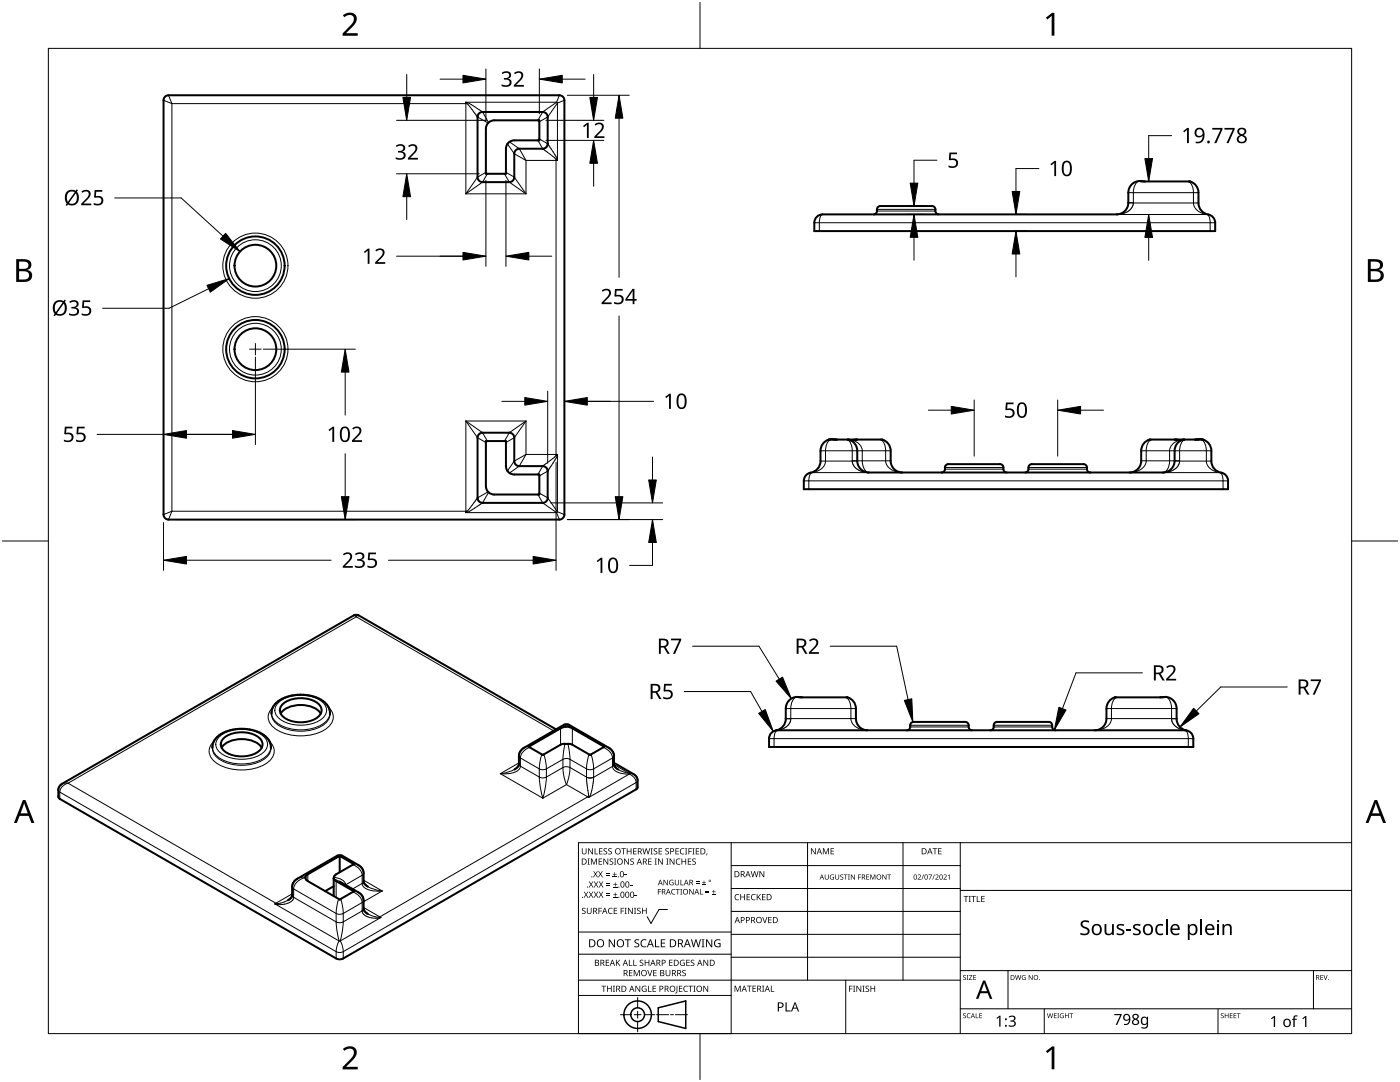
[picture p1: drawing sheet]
<svg xmlns="http://www.w3.org/2000/svg" width="279mm" height="216mm" viewBox="0 0 279 216" stroke-linecap="round" stroke-linejoin="round" font-family="sans-serif">
<g fill="none" stroke="#000" stroke-width=".2">
<path d="M33.6 19l.7 1.7M111.6 19l-.5 1.4M32.6 20l1.7 .7M34.3 20.7v81.3M34.3 20.7h58.9M93 20.4h.1M93 38.7h12M93 20.4l.2 .1M93 20.4v18.3M93 20.4h18.1M93 20.4l.2 .3M93.2 20.7l2.1 2.6"/>
<path d="M93.2 20.5l3.1 1.8M93.2 20.5v.2M95.3 23.3h.1M95.3 23.3l2.1 1.2M96.3 22.3a1 1 0 0 0-1 1M96.3 22.3l1.2 2.2M97 34.4l-1.7 .9-2.3 3.4M97.3 34.7l-1 1.6-3.3 2.4M100.7 34.7l.9 1.6 3.4 2.4M101 34.4l1.6 .9 2.4 3.4M101.3 28.7l1.3 2 2.4 1.3M101.7 28.3l1.9 1.4 1.4 2.3"/>
<path d="M105 32v6.7M105 32h6.2M107.4 28l.9 1.7M107.6 27.7l1.7 1M108.3 29.7h.1M108.3 29.7l2.7 2.1M109.3 28.7l1.9 3M109.3 28.7a1 1 0 0 1-1 1M111 31.8v59.1M111 31.8l.2 .2M111.1 20.4l.1 .2M111.1 20.4l-2.8 1.9-.9 1.7"/>
<path d="M111.2 31.7l-.2 .1M111.2 31.7v.3M111.2 32h.1M111.2 20.6v11.4M111.2 20.6l-1.9 2.7-1.7 1M112.6 20l-1.4 .6M225.2 38.4h14M227.4 36.1a2.21 2.21 0 0 0-1.2 2.3v2M237.2 36.2a2.42 2.42 0 0 1 1 2.2v2.1a2.7 2.7 0 0 0 2.8 2.3M162.5 44.4h80M164.2 42.8a1.42 1.42 0 0 0-.7 1.6v1.7M175 41.8h11.7"/>
<path d="M175 42.1h11.7M222.8 42.8h18.2M222.8 42.8h.1M222.9 42.8h-.1M223.1 42.8h-.2M226.2 40.5l-.2 .8-.7 .8-1 .5-1.2 .2M226.2 40.5h13M226.2 40.4v.1M226.2 40.4l-1 .1h1M241 42.8l.3 .4a6.3 6.3 0 0 1 .2 2.9M241.1 42.8h-.1M93 84v18.3"/>
<path d="M93 84h12M93 84l3.3 2.3 1 1.7M93 84l2.3 3.3 1.7 1M95.3 99.3l-2.1 2.7M95.3 99.3h.1M95.3 99.3a1 1 0 0 0 1 1M97.4 98.1l-2.1 1.2M97.5 98.2l-1.2 2.1M105 84v6.7M105 90.7h6.2M105 90.7l-2.4 1.3-1.3 2M105 84l-2.4 3.3-1.6 1"/>
<path d="M105 90.7l-1.4 2.3-1.9 1.4M105 84l-3.4 2.3-.9 1.7M107.4 98.7l.9 1.6 2.8 2M107.6 98.4l1.7 .9 1.9 2.8M108.3 93h.1M108.3 93l-.9 1.7M108.3 93a1 1 0 0 1 1 1M109.3 94l-1.7 1M111 90.9l-2.7 2.1M111 90.9l.2 .1M111.2 91l-1.9 3M111.2 90.7l-.2 .2"/>
<path d="M111.2 90.7v11.4M111.2 90.7v.3M111.2 90.7h.1M160.4 95.9h84.7M162 94.3l-.4 .4a6.3 6.3 0 0 0-.2 2.9M162 94.3h11.4M162 94.3h-.2M163.8 89.9h14M163.8 92h6.3M165.7 87.7a2.42 2.42 0 0 0-.9 2.2v2.1a2.7 2.7 0 0 1-2.8 2.3M169.1 87.7a2.42 2.42 0 0 1 1 2.2v2M170.1 91.9v.1"/>
<path d="M170.1 91.9h7.7M170.1 92l.2 .8 .7 .8 .9 .5 1.2 .2M170.1 87.8a2.45 2.45 0 0 1 2 2.1 5.3 5.3 0 0 0 .6 4.1l.7 .3M171.1 92h-1M173.1 94.3h.3M173.4 94.3h.1M175.8 87.7a2.42 2.42 0 0 1 1 2.2v2a2.7 2.7 0 0 0 2.5 2.3l.8 .1M188.6 93.3h11.7M188.6 93.6h11.7M205.3 93.3h11.6M205.3 93.6h11.6M227.8 89.9h14"/>
<path d="M227.8 91.9h7.6M229.7 87.7a2.42 2.42 0 0 0-.9 2.2v2a2.7 2.7 0 0 1-2.6 2.3l-.8 .1M232.1 94.3h11.4M232.1 94.3h.1M232.4 94.3h-.3M234.4 92h1M235.4 87.8a2.45 2.45 0 0 0-2 2.1 5.3 5.3 0 0 1-.6 4.1l-.7 .3M235.4 92l-.2 .8-.7 .8-.9 .5-1.2 .2M235.4 92h6.4M235.4 91.9v.1M236.4 87.7a2.42 2.42 0 0 0-1 2.2v2M239.8 87.7a2.42 2.42 0 0 1 1 2.2v2.1a2.7 2.7 0 0 0 2.7 2.3"/>
<path d="M243.5 94.3l.4 .4a6.3 6.3 0 0 1 .2 2.9M243.7 94.3h-.2M34.3 102h58.9M34.3 102l-1.7 .7M34.3 102l-.7 1.7M93 102.3h18.1M93 102.3h.1M93.2 102v.2M93.2 102l-.2 .3M93.2 102.2l-.2 .1M96.3 100.3l-3.1 1.9M111.1 102.3l.5 1.4"/>
<path d="M111.2 102.1l1.4 .6M111.2 102.1l-.1 .2M70.6 122.8l.5 .3M71.1 123.1l-57.5 33.2M71.1 123.1l39.4 22.7M71.6 122.8l-.5 .3M159 139.1a2.21 2.21 0 0 0-1.2 2.3v2M168.9 139.1a2.42 2.42 0 0 1 .9 2.3v2a2.7 2.7 0 0 0 2.6 2.3h.8M222.8 139.1a2.42 2.42 0 0 0-1 2.3v2a2.7 2.7 0 0 1-2.6 2.3h-.7M232.6 139.1a2.21 2.21 0 0 1 1.2 2.3v2M11.6 157.6l.3 .4M11.9 158l55.2 31.9"/>
<path d="M11.9 158v1.4M13.6 156.3a2.13 2.13 0 0 0-1.7 1.7M13.6 156.3l41.5 23.9M13.6 156.3l-.7-.1-.5 .2M42.4 149.3a3 3 0 0 0 2.1 2.6 8.6 8.6 0 0 0 8.8-.9l.7-1.1 .1-.6M42.7 147.9a2.54 2.54 0 0 0 .3 4.2 9.7 9.7 0 0 0 10.5 0 2.53 2.53 0 0 0 .3-4.1M43.8 147a7.5 7.5 0 0 1 8.9 0 2.06 2.06 0 0 1-.5 3.4 7.7 7.7 0 0 1-8.4-.4 1.96 1.96 0 0 1 0-3zM54.1 149.1a3 3 0 0 1-2.1 2.5 8.6 8.6 0 0 1-8.8-.8l-.7-1.1-.1-.6M54.2 142.5a3 3 0 0 0 2.1 2.6 8.6 8.6 0 0 0 8.8-.9l.7-1.1v-.6M54.5 141.1a2.54 2.54 0 0 0 .3 4.2 9.7 9.7 0 0 0 10.5 0 2.53 2.53 0 0 0 .3-4.1M55.6 140.2a7.5 7.5 0 0 1 8.9 0 2.06 2.06 0 0 1-.5 3.4 7.7 7.7 0 0 1-8.4-.4 1.96 1.96 0 0 1 0-3zM65.8 142.2v.1a3 3 0 0 1-2 2.5 8.6 8.6 0 0 1-8.8-.8l-.7-1.1-.1-.6"/>
<path d="M99.8 154.4l8.5 4.9M102.7 153.5l-1.5 .6-1.4 .3M103.6 152.5l.3 .4M103.6 150.8l.3 .4M103.6 152.2l-3.8 2.2M103.9 152.9a1.57 1.57 0 0 1-1.6 1.3l-2.5 .2M103.9 151.2v1.7M103.9 151.2l3.7 2.2M103.9 152.9l3.7 2.2M105.7 148.9l-1.1 .3M105.7 149.1a2.56 2.56 0 0 0-1.8 2.1M107.6 153.4l.7 .2 .7-.2"/>
<path d="M107.6 153.4v1.7M107.6 155.1l.2 1.8 .5 2.4M108.1 150.5l-.3 1.3-.2 1.6M108.5 150.5l.4 1.3 .1 1.6M109 155.1l-.1 1.8-.6 2.4M109 153.4v1.7M109 155.1l-.7 .1-.7-.1M111.9 145.3v3.3M112.3 153.2l.2 1.5 .5 1.9M112.3 153.2l.7-.2 .8 .2M112.3 153.2l-3.3 1.9M112.3 151.5v1.7"/>
<path d="M112.3 151.5l-3.3 1.9M112.5 144.6l.5 .4M112.8 148.4l-.5 3.1M113 156.6l-4.7 2.7M113 156.6l4.3 2.4M113.3 148.4l.5 3.1M113.5 144.6l-.4 .4M113.8 151.5l-.8-.2-.7 .2M113.8 153.2l-.2 1.5-.6 1.9M113.8 151.5v1.7M113.8 151.5l3.3 1.9M113.8 153.2l3.3 1.9"/>
<path d="M114.2 145.3v3.3M117.1 155.1l.3 3.8M117.1 155.1l.7 .2 .7-.2M117.1 153.4l.7 .2 .7-.2M117.1 153.4v1.7M117.1 155.1h.1M117.3 159l-41.5 24M117.3 159l.2 .1M117.4 158.9l-.1 .1M117.4 158.9l.2 .1M117.4 158.9l.1 .2M117.5 159.1h.1"/>
<path d="M117.6 150.5l-.4 1.3-.1 1.6M117.6 159l-.1 .1M118 150.5l.3 1.3 .2 1.6M118.5 155.1l-.4 2.5-.5 1.4M118.5 155.1h.1M118.5 153.4v1.7M118.5 155.1l-.7 .1-.7-.1M120.4 149.1a2.56 2.56 0 0 1 1.8 2.1M120.4 148.9l1.1 .3M122.2 152.9v.1a1.88 1.88 0 0 0 1.9 1.4l1.5 .1M122.2 151.2v1.7M122.2 151.2l-3.7 2.2"/>
<path d="M122.2 152.9l-3.7 2.2M122.5 152.5l-.3 .4M122.5 150.8l-.3 .4M122.5 152.6l3.1 1.7M123.4 153.6l2.2 .7M125.6 154.3l.9 .2M125.6 154.5l-8.1 4.6M125.6 154.3v.2M125.6 154.5l.7 .4a1.74 1.74 0 0 1 .7 1.2M127 156.1v1.4M127 156.1l-58.5 33.8M127.2 155.7l-.2 .4"/>
<path d="M153.5 147.4h84.7M155.2 145.7a1.42 1.42 0 0 0-.7 1.7v1.7M155.2 145.7h-.2M156.8 141.4h14M156.8 143.4h14M157.8 143.4l-.2 .8-.5 .7-.9 .5-1 .3M157.8 143.4h-1M181.7 144.7h11.6M181.7 145.1h11.6M198.3 144.7h11.7M198.3 145.1h11.7M220.8 141.4h14"/>
<path d="M220.8 143.4h14M233.8 143.4l.2 .8 .5 .7 1 .5 1 .3M233.8 143.4h1M236.5 145.7h.2M236.5 145.7a1.42 1.42 0 0 1 .7 1.7v1.7M57.5 179.6l-1.3 .5-1 .2M58.3 177l.3 .4M58.3 178.4l-3.2 1.8M58.6 179.1a2.38 2.38 0 0 1-2.6 1.4l-.9-.1M58.6 179.1l8.5 4.9M58.6 179l-.3-.4 .3 .5M58.6 179v.1"/>
<path d="M58.6 177.4v1.6M58.6 177.4l8.5 4.9M60.9 175.1a2.85 2.85 0 0 0-2.3 2.3M60.9 175l-.8 .1-.7 .2M61.4 174.5v1.3M66.6 175.4l1.2 .5M66.6 175.1a2.29 2.29 0 0 1 2.4 1.4v.1M67.1 175.8v3.3M67.3 170.7l.3 .2M67.6 179.4l-.3 1.3-.2 1.6M68 179.4l.3 1.3 .2 1.6M68.3 170.7l-.3 .2"/>
<path d="M69 176.6h-.1M69 176.6h.1M70.4 177.7l1.1 .3M70.4 172.3l1.1 .3M70.4 172.5a2.56 2.56 0 0 1 1.9 2.2M70.4 178a2.56 2.56 0 0 1 1.9 2.1M72.3 176.3a1.57 1.57 0 0 0 1.6 1.3l2.4 .2M72.3 174.7v1.6M72.3 174.7l-3.3 1.9M72.3 176.3l-1.9 1.1M72.6 179.7l-.3 .4M72.6 174.2l-.3 .5"/>
<path d="M72.6 175.9l-.3 .4M72.6 175.6l3.7 2.2M73.4 176.9l1.5 .6 1.4 .3M76.3 177.8l-3.7 2.1M54.9 180.4l12.8 7.4M54.9 180.4h.1M54.9 180.4h.2M55.1 180.2l.1 .1M55.1 180.2l-.2 .2M55.2 180.3l-.1 .1M55.2 180.3l-.3 .1M67.1 184l.2 1.8 .4 2"/>
<path d="M67.1 189.9l.7 .2 .7-.2M67.1 184l.7 .1 .7-.1M67.1 182.3v1.7M67.1 189.9v1.4M67.7 187.8l-.4 1-.2 1.1M67.7 187.8h.2M67.9 187.8l.4 1 .2 1.1M68.5 184l-.2 1.8-.4 2M68.5 182.3v1.7M68.5 189.9v1.4M68.5 182.3l-.7 .1-.7-.1M72.3 181.7v.1"/>
<path d="M72.3 180.1v1.6M72.3 180.1l-3.8 2.2M72.3 181.8a2.38 2.38 0 0 0 2.6 1.4h.9M72.3 181.8l-3.8 2.2M72.6 181.3l-.3 .4M72.6 181.1l3.2 1.9M72.6 181.3l-.3 .5M73.4 182.4l1.2 .5 1.1 .1M75.7 183l.3 .1M75.7 183l.1 .2M75.8 183l.2 .1M75.8 183h-.1"/>
<path d="M76 183.1h.1M76 183.1l-.2 .1M76 183.1l-8.1 4.7"/>
<circle cx="51" cy="53" r="6.5"/>
<circle cx="51" cy="53" r="5.2"/>
<circle cx="51" cy="69.7" r="6.5"/>
<circle cx="51" cy="69.7" r="5.2"/>
</g>
<g fill="none" stroke="#000" stroke-width=".4">
<path d="M32.9 19.3l.7-.3h78a1 1 0 0 1 1 1v82.7a1 1 0 0 1-1 1h-78a1 1 0 0 1-1-1v-82.7zM95.6 22.6l.7-.3h12a1 1 0 0 1 1 1v5.4a1 1 0 0 1-1 1h-4.7a1 1 0 0 0-1 1v4.6a1 1 0 0 1-1 1h-5.3a1 1 0 0 1-1-1v-12zM97.5 24.5l.5-.4 .6-.1h9v4h-5a1.67 1.67 0 0 0-1.6 1.7v5h-4v-9l.1-.6zM237.5 36.2a2.33 2.33 0 0 1 1.7 2.2 4.2 4.2 0 0 0 .5 3.6 3.1 3.1 0 0 0 1.9 .9 1.67 1.67 0 0 1 .9 1.5v1.7h-80a3 3 0 0 1 .5-2.8l.7-.5h.5h58.6a2.33 2.33 0 0 0 2.4-2.3M237.5 36.2h.1M237.5 36.2h-9.6a2.25 2.25 0 0 0-2.7 2.2v2M174.3 42.8a.74 .74 0 0 0 .7-1 .91 .91 0 0 1 1.3-.7h7.4a5.6 5.6 0 0 1 2.8 .2l.2 .5a.77 .77 0 0 0 .6 1M225.2 40.4v.1M95.6 86.6l.7-.3h5.3a1 1 0 0 1 1 1v4.7a1 1 0 0 0 1 1h4.7a1 1 0 0 1 1 1v5.3a1 1 0 0 1-1 1h-12a1 1 0 0 1-1-1v-12zM97 88h4v5a1.67 1.67 0 0 0 1.6 1.7h5v4h-9a1.67 1.67 0 0 1-1.6-1.7zM165.4 87.7h1.7M165.4 87.7h10.7a2.33 2.33 0 0 1 1.7 2.2 3.8 3.8 0 0 0 .8 3.9l.9 .4 .6 .1"/>
<path d="M169.1 87.7h.3a2.33 2.33 0 0 1 1.7 2.2v2a2.33 2.33 0 0 0 2.3 2.4h58.7a2.33 2.33 0 0 0 2.3-2.4 4.3 4.3 0 0 1 .5-3.3l.7-.7 .8-.2M171.1 87.7l-1.4 .1M200.9 94.3a.74 .74 0 0 1-.6-1 .67 .67 0 0 0-.7-.7h-10.3a.74 .74 0 0 0-.7 1 .67 .67 0 0 1-.7 .7M217.6 94.3a.74 .74 0 0 1-.7-1 .67 .67 0 0 0-.6-.7h-10.4a.74 .74 0 0 0-.6 1 .67 .67 0 0 1-.7 .7M234.4 87.7l1.4 .1M238.4 87.7h1.7M240.1 87.7h-10.7a2.33 2.33 0 0 0-1.6 2.2 3.8 3.8 0 0 1-.9 3.9l-.9 .4-.6 .1M240.1 87.7a2.33 2.33 0 0 1 1.7 2.2 4.2 4.2 0 0 0 .5 3.6 3.1 3.1 0 0 0 1.8 1 1.67 1.67 0 0 1 1 1.4v1.7h-84.7a2.92 2.92 0 0 1 .6-2.9l.4-.2a2.57 2.57 0 0 0 2.4-2.5 4.4 4.4 0 0 1 .4-3.4l.8-.7 .4-.2M44.2 149.2a5.1 5.1 0 0 1 5.5-1.6 3.8 3.8 0 0 1 2.5 1.6M44.8 147.2a6.2 6.2 0 0 1 6.9 0 1.72 1.72 0 0 1 .7 1.7 1.72 1.72 0 0 1-1.2 1.3 5.9 5.9 0 0 1-6.8-.7 1.58 1.58 0 0 1 .4-2.3zM48.2 145.4l-1.5 .1-1.2 .3a3.7 3.7 0 0 0-3.1 3.5M48.2 145.4l1.5 .1 1.2 .3a3.9 3.9 0 0 1 3.2 3.2"/>
<path d="M54.1 149.3h.1M54.1 149.1v.2M54.2 142.3v.2M54.2 142.2v.1M54.2 142.2a4.2 4.2 0 0 1 3.7-3.4l2.4-.2 2.4 .4a3.8 3.8 0 0 1 3.1 3.5M56 142.4a5.1 5.1 0 0 1 5.5-1.6 3.8 3.8 0 0 1 2.5 1.6M56.6 140.4a6.2 6.2 0 0 1 6.9 0 1.72 1.72 0 0 1 .7 1.7 1.72 1.72 0 0 1-1.2 1.3 5.9 5.9 0 0 1-6.8-.7 1.58 1.58 0 0 1 .4-2.3zM105.5 149l6.4-3.7a2.15 2.15 0 0 1 2.3 0l6.4 3.7-2.8 1.7-4-2.3-1.7 .1-3.8 2.2zM111 145.5l-39.4-22.7-.8-.1-58.4 33.7-.4 .3-.3 .6-.1 1.7 .3 .4 55.2 31.9 .7 .1 .7-.1 58.6-33.9 .1-.3v-1.5l-.3-.8-4.4-2.6M122.5 152.6v-2.2l-.7-1-8.2-4.8-.6-.1-.5 .1-8.2 4.8-.7 1v2.1a1.46 1.46 0 0 1-.9 1M122.5 152.6h.1M122.5 152.6l.3 .5 .6 .5"/>
<path d="M154 146.2l.7-.4 .5-.1h81.3a1.67 1.67 0 0 1 1.7 1.7v1.7h-84.7a3 3 0 0 1 .5-2.9zM173.2 145.7a2.33 2.33 0 0 1-2.4-2.3 4.3 4.3 0 0 0-.4-3.4l-.8-.7-.4-.2h-9.7a2.25 2.25 0 0 0-2.7 2.3 4.2 4.2 0 0 1-.5 3.5l-.8 .7-.6 .1M194 145.7a.74 .74 0 0 1-.7-1 .67 .67 0 0 0-.6-.6h-10.4a.74 .74 0 0 0-.6 1 .67 .67 0 0 1-.7 .6M210.7 145.7a.74 .74 0 0 1-.7-1 .67 .67 0 0 0-.7-.6h-10.3a.74 .74 0 0 0-.7 1 .67 .67 0 0 1-.6 .6M218.5 145.7a2.33 2.33 0 0 0 2.3-2.3 4.3 4.3 0 0 1 .5-3.4l.7-.7 .5-.2h9.6a2.26 2.26 0 0 1 2.7 2.3 4.2 4.2 0 0 0 .5 3.5l.9 .7 .6 .1M58.3 178.6l-.2 .6-.6 .4M58.3 178.6h.1M66.6 175.3h.1M66.6 175.3v3.5M66.6 176.8l-1.7 1M67.8 170.8l-6.4 3.7a.71 .71 0 0 0-.5 .7 .71 .71 0 0 0 .5 .6l6.4 3.7 2.8-1.6-3.7-2.2-.3-.4M67.8 170.8l2.8 1.6-3.5 2.1-.3 .2-.2 .6"/>
<path d="M67.8 170.8v3.3M67.8 175.9l4.3 2.6 .4 .9 .1 2M71.5 172.6l.6 .5 .3 .5 .2 2.5 .3 .5 .5 .3M71.5 172.6l-3.2-1.8-.5-.2-.5 .1-8.4 5-.6 1v1.9M72.6 181.3l.2 .6 .6 .5"/>
<circle cx="51" cy="53" r="5.8"/>
<circle cx="51" cy="53" r="4.2"/>
<circle cx="51" cy="69.7" r="5.8"/>
<circle cx="51" cy="69.7" r="4.2"/>
</g>
<path d="M9.7 9.7h260v196.5h-260z" fill="none" stroke="#000" stroke-width=".2"/>
<path d="M139.7 .5v9.2M.5 108h9.2M269.7 108h9.2M139.7 206.2v9.2" fill="none" stroke="#000" stroke-width=".2"/>
<g fill="#000">
<path d="M68.4 3.1a1.64 1.64 0 0 1 2.8 .4 2.52 2.52 0 0 1-1.2 2.2l-.9 .9h2.3v.5h-3v-.4l1.2-1.2a1.95 1.95 0 0 0 .9-2.2 1.23 1.23 0 0 0-1.8 .1zM208.7 3.5l1.3-.9h.4v4.5h-.5v-4l-.9 .8zM68.4 209.3a1.64 1.64 0 0 1 2.8 .4 2.52 2.52 0 0 1-1.2 2.2l-.9 1h2.3v.5h-3v-.5l1.2-1.2a1.95 1.95 0 0 0 .9-2.1 1.23 1.23 0 0 0-1.8 .1zM208.7 209.8l1.3-1h.4v4.6h-.5v-4l-.9 .7z"/>
<path d="M3.2 51.7h1.3a1.28 1.28 0 0 1 1.7 1.3 1.04 1.04 0 0 1-.8 .9 1.23 1.23 0 0 1 1 1.5 1.23 1.23 0 0 1-1.6 .9h-1.6zM3.8 54.1v1.7h.9a.86 .86 0 0 0 1.1-.9 .86 .86 0 0 0-1.1-.8zM3.8 52.2v1.4h.8a.78 .78 0 0 0 1.1-.7 .78 .78 0 0 0-1.1-.7z"/>
<path d="M273 51.7h1.3a1.28 1.28 0 0 1 1.7 1.3 1.04 1.04 0 0 1-.9 .9 1.23 1.23 0 0 1 1 1.5 1.23 1.23 0 0 1-1.5 .9h-1.6zM273.6 54.1v1.7h.9a.86 .86 0 0 0 1.1-.9 .86 .86 0 0 0-1.2-.8zM273.6 52.2v1.4h.8a.78 .78 0 0 0 1-.7 .78 .78 0 0 0-1.1-.7z"/>
<path d="M4.6 159.6h.5l1.8 4.6h-.6l-.6-1.4h-1.8l-.5 1.4h-.6zM4.8 160.2l-.7 2.1h1.4z"/>
<path d="M274.3 159.6h.5l1.8 4.6h-.6l-.5-1.4h-1.8l-.6 1.4h-.6zM274.6 160.2l-.7 2.1h1.4z"/>
</g>
<g fill="none" stroke="#000" stroke-width=".2">
<path d="M145.9 168.1v38.1h-30.5v-38.1h154.3M145.9 172.7h45.7M145.9 177.3h45.7M161.2 168.1v27.5M180.2 168.1v27.5M191.6 168.1v38.1M191.6 177.7h78.1M115.4 198.6h30.5M115.4 195.6h76.2M115.4 190.4h30.5M115.4 186h30.5M127.3 199v2.1"/>
<path d="M133.2 181.5h-1.7l-1.6 2.8-.7-1.4M145.9 181.9h45.7M145.9 186.4h45.7M145.9 191h45.7M168.8 195.6v10.6M191.6 193.7h78.1M201.2 193.7v7.6M262.1 193.7v7.6M123.8 202.5h2.1M126.6 202.5h1.3M127.3 201.8v1.4M127.3 203.8v2.1"/>
<path d="M128.6 202.5h2.1M131 202.5h2.4M133.8 202.5h.6M134.8 202.5h2.4M191.6 201.3h78.1M208.4 201.3v4.9M243.1 201.3v4.9"/>
</g>
<g fill="#000">
<path d="M116.1 169.3h.2v.8a.32 .32 0 0 0 .3 .3 .32 .32 0 0 0 .3-.3v-.8h.2v.8a.47 .47 0 0 1-.5 .4 .47 .47 0 0 1-.5-.5zM116.5 177.9h.2l.3 .5 .3-.5h.1l-.4 .6 .4 .6h-.1l-.3-.5-.4 .5h-.1l.4-.6zM117.3 171.3h.4l-.1 .1v1l.1 .1h-.4l.1-.1v-1zM117.4 169.3h.2l.6 1v-1h.1v1.2h-.1l-.7-1v1h-.1zM117.5 177.9h.2l.3 .5 .3-.5h.1l-.4 .6 .4 .6h-.1l-.4-.5-.3 .5h-.1l.4-.6zM117.5 175.9h.2l.3 .5 .3-.5h.1l-.4 .6 .5 .6h-.2l-.3-.5-.4 .5h-.1l.4-.6zM117.9 171.3h.3l.3 1 .4-1h.2v1.2h-.1v-1l-.4 1h-.1l-.4-1v1h-.2zM118.7 169.3h.1v1h.6v.2h-.7zM118.4 173.8h.1l.3 .5 .3-.5h.2l-.4 .6 .4 .7h-.1l-.4-.6-.3 .6h-.1l.4-.7zM118.5 177.9h.2l.2 .5 .3-.5h.2l-.4 .6 .4 .6h-.1l-.4-.5-.3 .5h-.1l.4-.6zM118.5 175.9h.2l.3 .5 .3-.5h.1l-.4 .6 .4 .6h-.1l-.3-.5-.4 .5h-.1l.4-.6zM119.5 171.3h.7v.1h-.6v.4h.5v.2h-.5v.4h.6v.1h-.7z"/>
<path d="M119.6 169.3h.6v.1h-.5v.4h.5v.1h-.5v.4h.5v.2h-.6zM119.4 173.8h.1l.3 .5 .3-.5h.2l-.4 .6 .4 .7h-.1l-.4-.6-.3 .6h-.2l.5-.7zM119.5 177.9h.1l.3 .5 .3-.5h.2l-.4 .6 .4 .6h-.1l-.4-.5-.3 .5h-.1l.4-.6zM119.5 175.9h.2l.3 .5 .3-.5h.1l-.4 .6 .4 .6h-.1l-.4-.5-.3 .5h-.1l.4-.6zM120.9 174.6h.8v.1h-.8zM120.9 174.2h.8v.1h-.8zM121 178.7h.8v.1h-.8zM121 178.3h.8v.1h-.8zM121 176.6h.8v.1h-.8zM121 176.3h.8v.1h-.8zM120.5 169.4l.4-.1h.3l-.1 .1a.25 .25 0 0 0-.4-.1 .25 .25 0 0 0 0 .4 .4 .4 0 0 1 .5 .3 .4 .4 0 0 1-.3 .5 .4 .4 0 0 1-.5-.2h.2a.27 .27 0 0 0 .4-.1 .27 .27 0 0 0-.3-.3l-.2-.2zM120.4 171.3h.2l.6 1v-1h.2v1.2h-.2l-.6-1v1h-.2z"/>
<path d="M121.4 169.4l.5-.1h.2v.1a.25 .25 0 0 0-.4-.1 .25 .25 0 0 0 0 .4 .4 .4 0 0 1 .4 .3 .4 .4 0 0 1-.2 .5 .4 .4 0 0 1-.5-.2h.1a.27 .27 0 0 0 .5-.1 .27 .27 0 0 0-.4-.3l-.2-.2zM122.3 174.9h.8v.2h-.8zM122.4 179h.8v.1h-.8zM122.4 177h.8v.1h-.8zM121.7 171.4l.4-.1 .3 .1-.1 .1a.25 .25 0 0 0-.4-.1 .25 .25 0 0 0 0 .4 .4 .4 0 0 1 .5 .3 .4 .4 0 0 1-.3 .5 .4 .4 0 0 1-.5-.3l.2 .1a.27 .27 0 0 0 .4-.2 .27 .27 0 0 0-.3-.3l-.2-.2zM122.6 174h.1v.4h.4v.1h-.4v.4h-.1v-.4h-.3v-.1h.3zM122.7 178.1h.1v.4h.4v.1h-.4v.3h-.1v-.3h-.3v-.1h.3zM122.7 176.1h.2v.3h.3v.2h-.3v.3h-.2v-.3h-.3v-.2h.3zM122.5 171.3h.5l-.2 .1v1l.2 .1h-.5l.2-.1v-1zM124 169.3h.9v.1h-.4v1.1h-.1v-1.1h-.4zM124.7 174.5h.4v.2h-.4zM124.6 171.3h.1l.7 1v-1h.1v1.2h-.2l-.6-1v1h-.1z"/>
<path d="M125.7 176.6h.5v.1h-.5zM125.1 169.3h.1v.5h.7v-.5h.1v1.2h-.1v-.6h-.7v.6h-.1zM125.8 171.4l.5-.1 .2 .1v.1a.25 .25 0 0 0-.4-.1 .25 .25 0 0 0 0 .4 .4 .4 0 0 1 .4 .3 .4 .4 0 0 1-.2 .5 .4 .4 0 0 1-.5-.3l.1 .1a.27 .27 0 0 0 .5-.2 .27 .27 0 0 0-.4-.3l-.2-.2zM126.7 178.6h.4v.2h-.4zM126.4 169.3h.6v.1h-.5v.4h.5v.1h-.5v.4h.5v.2h-.6zM128.2 169.3h.2l.2 1 .3-1h.2l.2 1 .3-1h.1l-.3 1.2h-.1l-.3-1.1-.3 1.1h-.2zM129.4 171.3h.6v.1h-.5v.4h.5v.2h-.5v.4h.5v.1h-.6zM129.8 169.3h.5l-.2 .1v1l.2 .1h-.5l.2-.1v-1zM130.7 171.3h.4l-.1 .1v1l.1 .1h-.4l.1-.1v-1zM130.5 169.4l.4-.1h.3l-.1 .1a.25 .25 0 0 0-.4-.1 .25 .25 0 0 0 0 .4 .4 .4 0 0 1 .5 .3 .4 .4 0 0 1-.3 .5 .4 .4 0 0 1-.5-.2h.2a.27 .27 0 0 0 .4-.1 .27 .27 0 0 0-.3-.3l-.2-.2zM131.3 177.4h.6v.1h-.5v.4h.5v.1h-.5v.5h-.1zM131.4 169.3h.7v.1h-.5v.4h.5v.1h-.5v.4h.5v.2h-.7z"/>
<path d="M131.3 171.3h.2l.7 1-.1-1h.2v1.2h-.2l-.6-1v1h-.2zM132.4 175.6h.2l.6 .9v-.9h.1v1h-.2l-.6-.9v.9h-.1zM133 171.3h.4l-.1 .1v1l.1 .1h-.4l.1-.1v-1zM132.8 169.4l.4-.1h.3l-.1 .1a.25 .25 0 0 0-.3-.1 .25 .25 0 0 0 0 .4 .4 .4 0 0 1 .4 .3 .4 .4 0 0 1-.3 .5 .4 .4 0 0 1-.4-.2h.1a.27 .27 0 0 0 .5-.1 .27 .27 0 0 0-.4-.3l-.2-.2zM133.7 175.7l.5-.2 .2 .1v.1a.45 .45 0 0 0-.7 .4 .45 .45 0 0 0 .6 .4v-.3h-.2v-.1h.3v.5a.6 .6 0 0 1-.8-.1 .6 .6 0 0 1 .1-.8zM134.1 177.5l.4-.1h.3l-.1 .2a.44 .44 0 0 0-.6 .4 .44 .44 0 0 0 .6 .3 .52 .52 0 0 1-.7 0 .52 .52 0 0 1 .1-.8zM133.6 171.3h.2l.7 1v-1h.1v1.2h-.2l-.6-1v1h-.2zM134.9 177.4h.8v.1h-.4v1h-.1v-1h-.3zM135 171.5l.5-.2 .3 .1-.1 .1a.49 .49 0 0 0-.7 .4 .49 .49 0 0 0 .7 .5 .52 .52 0 0 1-.6 0 .52 .52 0 0 1-.2-.6zM134.8 169.3h.7v.1h-.6v.4h.5v.1h-.5v.4h.6v.2h-.7zM134.7 175.6h.1v.7a.28 .28 0 0 0 .3 .2 .28 .28 0 0 0 .3-.2v-.7h.1v.7a.42 .42 0 0 1-.4 .4 .42 .42 0 0 1-.4-.4zM135.8 175.6h.1v.9h.5v.1h-.6z"/>
<path d="M135.8 177.4h.3l-.1 .1v.9l.1 .1h-.3l.1-.1v-.9zM135.8 169.4l.5-.2 .3 .1-.1 .1a.49 .49 0 0 0-.7 .5 .49 .49 0 0 0 .8 .4 .52 .52 0 0 1-.7 .1 .52 .52 0 0 1-.2-.6zM136 171.3h.2v.5h.6v-.5h.1v1.2h-.1v-.5h-.6v.5h-.2zM136.7 169.3h.5l-.2 .1v1l.2 .1h-.5l.2-.1v-1zM137.4 169.3h.7v.1h-.6v.4h.5v.2h-.5v.5h-.1zM137.3 171.3h.6v.1h-.5v.4h.5v.2h-.5v.4h.5v.1h-.6zM137.6 177.4h.1l.6 .9v-.9h.1v1.1h-.1l-.6-.9v.9h-.1zM138.2 169.3h.4l-.1 .1v1l.1 .1h-.4l.1-.1v-1zM138.9 176.2h.7v.1h-.7zM138.9 175.9h.7v.1h-.7zM138.2 171.4l.4-.1 .3 .1-.1 .1a.25 .25 0 0 0-.4-.1 .25 .25 0 0 0 0 .4 .4 .4 0 0 1 .5 .3 .4 .4 0 0 1-.3 .5 .4 .4 0 0 1-.5-.3l.2 .1a.27 .27 0 0 0 .4-.2 .27 .27 0 0 0-.3-.3l-.2-.2zM138.9 169.3h.6v.1h-.5v.4h.5v.1h-.5v.4h.5v.2h-.6z"/>
<path d="M139.7 177.4h.1v1h.5v.1h-.6zM140.1 176.5h.8v.1h-.8zM140.4 175.7h.2v.3h.3v.2h-.3v.3h-.2v-.3h-.3v-.2h.3zM140.8 178h.7v.2h-.7zM140.8 177.7h.7v.1h-.7zM141 170.3h.2l-.3 .4zM142.1 178.4h.7v.1h-.7zM142.4 177.6h.1v.3h.3v.1h-.3v.3h-.1v-.3h-.3v-.1h.3zM146.8 178.6l.4-.2 .3 .1v.1a.49 .49 0 0 0-.7 .4 .49 .49 0 0 0 .7 .5 .52 .52 0 0 1-.7 0 .52 .52 0 0 1-.2-.6zM147.7 178.4h.2v.5h.6v-.5h.2v1.2h-.2v-.5h-.6v.5h-.2zM149 178.4h.7v.1h-.5v.4h.4v.2h-.4v.4h.5v.1h-.7zM150 178.6l.5-.2 .3 .1-.1 .1a.49 .49 0 0 0-.7 .4 .49 .49 0 0 0 .8 .5 .52 .52 0 0 1-.7 0 .52 .52 0 0 1-.2-.6z"/>
<path d="M149.8 173.8h.2l.2 1.1 .3-1.1h.2l.3 1.1 .2-1.1h.2l-.3 1.2h-.2l-.3-1-.3 1h-.1zM151 178.4h.2v.6l.5-.6h.2l-.5 .5 .5 .7h-.2l-.4-.6-.1 .6h-.2zM151.6 173.8h.1l.7 1v-1h.1v1.2h-.2l-.6-1v1h-.1zM152.1 178.4h.7v.1h-.6v.4h.5v.2h-.5v.4h.6v.1h-.7zM161.8 169.3h.2l.7 1v-1h.1v1.2h-.2l-.6-1v1h-.2zM164.2 169.3h.2l.4 .9 .4-.9h.2v1.2h-.1v-1.1l-.4 1.1h-.1l-.4-1.1v1.1h-.2zM164.6 174.5h.1v.7a.26 .26 0 0 0 .3 .2 .26 .26 0 0 0 .3-.2v-.7h.1v.7a.39 .39 0 0 1-.4 .3 .39 .39 0 0 1-.4-.3zM165.7 174.6l.5-.1h.2v.2a.42 .42 0 0 0-.7 .3 .42 .42 0 0 0 .6 .4v-.3h-.2v-.1h.4v.5a.56 .56 0 0 1-.8-.1 .56 .56 0 0 1 0-.8zM165.8 169.3h.6v.1h-.5v.4h.5v.1h-.5v.4h.5v.2h-.6zM166.7 174.5h.1v.7a.26 .26 0 0 0 .3 .2 .26 .26 0 0 0 .2-.2v-.7h.2v.7a.39 .39 0 0 1-.4 .3 .39 .39 0 0 1-.4-.3zM167.7 174.6l.4-.1h.2v.1a.24 .24 0 0 0-.4 0 .24 .24 0 0 0-.1 .3 .24 .24 0 0 0 .3 .1 .33 .33 0 0 1 .1 .5 .33 .33 0 0 1-.5 0v-.1a.26 .26 0 0 0 .4 0 .26 .26 0 0 0 .1-.3 .26 .26 0 0 0-.4-.1zM168.4 174.5h.8v.1h-.4v.9h-.1v-.9h-.3z"/>
<path d="M169.2 174.5h.4l-.1 .1v.8l.1 .1h-.4l.2-.1v-.8zM169.8 174.5h.2l.5 .8v-.8h.1v1h-.1l-.6-.8v.8h-.1zM171.3 174.5h.5v.1h-.4v.4h.4v.1h-.4v.4h-.1zM172.9 174.5h.6v.1h-.5v.3h.4v.1h-.4v.4h.5v.1h-.6zM173.7 174.5h.2l.3 .8 .3-.8h.2v1h-.1v-.9l-.5 .9-.3-.9v.9h-.1zM176.1 174.5h.1l.6 .8v-.8h.1v1h-.1l-.6-.8v.8h-.1zM177.1 174.5h.7v.1h-.3v.9h-.1v-.9h-.3zM183.1 174.6a.37 .37 0 0 1 .6 0 .37 .37 0 0 1-.2 .6l-.2 .2h.5v.1h-.7l.3-.4a.27 .27 0 0 0 .3-.3 .27 .27 0 0 0-.4-.2zM184.3 174.5h.1l-.4 1h-.1zM185.3 174.5h.7l-.4 1h-.2l.4-.9h-.5zM186.4 174.5h.2l-.4 1h-.1zM186.1 169.3h.9v.1h-.3v1.1h-.2v-1.1h-.4z"/>
<path d="M186.7 174.6a.37 .37 0 0 1 .6 0 .37 .37 0 0 1-.3 .6l-.2 .2h.5v.1h-.6l.2-.4a.27 .27 0 0 0 .3-.3 .27 .27 0 0 0-.4-.2zM187.2 169.3h.7v.1h-.5v.4h.5v.1h-.5v.4h.5v.2h-.7zM188.3 174.6a.37 .37 0 0 1 .6 0 .37 .37 0 0 1-.2 .6l-.3 .2h.6v.1h-.7l.3-.4a.27 .27 0 0 0 .2-.3 .27 .27 0 0 0-.3-.2zM189.2 174.7l.3-.2v1h-.1v-.9l-.2 .2zM192.3 178.8h.9v.1h-.3v1.1h-.2v-1.1h-.4zM193.3 178.8h.5l-.2 .1v1l.2 .1h-.5l.2-.1v-1zM193.8 178.8h1v.1h-.4v1.1h-.2v-1.1h-.4zM194.9 178.8h.2v1.1h.5v.1h-.7zM195.8 178.8h.7v.1h-.5v.4h.5v.1h-.5v.5h.5v.1h-.7zM116.2 181.3l.4-.2 .3 .1-.1 .1a.25 .25 0 0 0-.4-.1 .25 .25 0 0 0 0 .4 .4 .4 0 0 1 .5 .3 .4 .4 0 0 1-.3 .5 .4 .4 0 0 1-.5-.2h.2a.27 .27 0 0 0 .4-.1 .27 .27 0 0 0-.3-.3l-.2-.2zM117.1 181.1h.2v.8a.32 .32 0 0 0 .3 .3 .32 .32 0 0 0 .3-.3v-.8h.2v.8a.47 .47 0 0 1-.5 .5 .47 .47 0 0 1-.5-.5zM119.4 181.1h.7v.2h-.5v.4h.5v.1h-.5v.6h-.2z"/>
<path d="M120 196.7h1v.1h-.4v1.1h-.2v-1.1h-.4zM120.9 191.5h.7v.1h-.6v.4h.5v.2h-.5v.4h.6v.1h-.7zM121.5 181.3l.4-.2 .4 .1-.1 .1a.49 .49 0 0 0-.7 .5 .49 .49 0 0 0 .7 .4 .52 .52 0 0 1-.6 .1 .52 .52 0 0 1-.3-.6zM121.1 196.7h.2v.5h.6v-.5h.2v1.2h-.2v-.6h-.6v.6h-.2zM121.5 187.4h.2l.9 1.3v-1.3h.1v1.6h-.2l-.8-1.3v1.3h-.2zM122.3 196.7h.4l-.1 .1v1l.1 .1h-.4l.2-.1v-1zM122.5 181.1h.7v.2h-.6v.4h.5v.1h-.5v.4h.6v.2h-.7zM122.9 191.5h.2v.6l.5-.6h.2l-.5 .5 .5 .7h-.2l-.4-.6-.1 .6h-.2zM123.9 181.1h.6v.2h-.5v.4h.5v.1h-.5v.6h-.1zM124.7 181.1h.4l-.2 .2v.9l.2 .2h-.4l.1-.2v-.9zM124.7 187.4h1.2v.2h-.5v1.4h-.2v-1.4h-.5zM125.5 191.5h.2v1.1h.5v.1h-.7z"/>
<path d="M125.5 193.6h.7v.1h-.5v.4h.5v.1h-.5v.4h.5v.2h-.7zM125.3 181.1h.2l.7 1.1-.1-1.1h.2v1.3h-.2l-.6-1v1h-.2zM126.4 191.5h.1v1.1h.6v.1h-.7zM126.5 181.1h.5l-.2 .2v.9l.2 .2h-.5l.2-.2v-.9zM126.5 193.6h.2l.4 1 .4-1h.2v1.2h-.2v-1.1l-.4 1.1h-.1l-.4-1.1v1.1h-.1zM126.7 187.6l.3-.2 .6 .1-.2 .1a.33 .33 0 0 0-.6 .2 .33 .33 0 0 0 .4 .4 .47 .47 0 0 1 .4 .6 .47 .47 0 0 1-.7 .2h-.3v-.2h.2a.35 .35 0 0 0 .6-.2 .35 .35 0 0 0-.5-.4l-.3-.2zM126.8 196.7h.2l.6 1v-1h.2v1.2h-.2l-.7-1 .1 1h-.2zM127.2 181.3l.4-.2 .3 .1-.1 .1a.25 .25 0 0 0-.4-.1 .25 .25 0 0 0 0 .4 .4 .4 0 0 1 .5 .3 .4 .4 0 0 1-.3 .5 .4 .4 0 0 1-.5-.2h.2a.27 .27 0 0 0 .4-.1 .27 .27 0 0 0-.3-.3l-.2-.2zM127.7 191.6l.4-.1 .3 .1-.1 .1a.25 .25 0 0 0-.3-.1 .25 .25 0 0 0 0 .4 .4 .4 0 0 1 .4 .3 .4 .4 0 0 1-.3 .5 .4 .4 0 0 1-.4-.3l.1 .1a.27 .27 0 0 0 .5-.2 .27 .27 0 0 0-.4-.3l-.2-.2zM128 187.6l.6-.2 .4 .1-.1 .2a.63 .63 0 0 0-.9 .5 .63 .63 0 0 0 1 .6v.2a.83 .83 0 0 1-1.1-.3 .83 .83 0 0 1 .1-1.1zM128.2 196.8l.6-.1 .2 .1v.1a.5 .5 0 0 0-.8 .4 .5 .5 0 0 0 .7 .5v-.4h-.3v-.1h.4v.6a.66 .66 0 0 1-.8-.2 .66 .66 0 0 1 0-.9zM128.1 181.1h.2v.6h.6v-.6h.2v1.3h-.2v-.6h-.6v.6h-.2z"/>
<path d="M129.2 193.6h.1l.4 1 .3-1h.2l-.4 1.2h-.2zM129.3 196.7h.2v1.1h.5v.1h-.7zM128.7 191.5h.1v.5h.6v-.5h.2v1.2h-.2v-.5h-.6v.5h-.1zM130.7 187.4h.2v1.4h.7v.2h-.9zM130.2 196.7h.7v.1h-.5v.4h.5v.1h-.5v.5h.5v.1h-.7zM130.4 193.6h.6v.1h-.5v.4h.5v.1h-.5v.4h.5v.2h-.6zM131.9 187.4h.9v.2h-.7v.5h.6v.2h-.6v.5h.7v.2h-.9zM132.8 193.6h.2v.7a.32 .32 0 0 0 .3 .4 .32 .32 0 0 0 .3-.4v-.7h.2v.7a.47 .47 0 0 1-.5 .5 .47 .47 0 0 1-.5-.5zM133.5 191.5h.7v.1h-.5v.4h.5v.2h-.5v.4h.5v.1h-.7zM135 196.7h.2v1.3l-.1 .2h-.3l-.1-.1 .3-.2zM135.5 196.7h.7v.1h-.5v.4h.4v.1h-.4v.5h.5v.1h-.7zM135.8 191.7l.5-.2 .4 .1-.1 .1a.5 .5 0 0 0-.8 .4 .5 .5 0 0 0 .7 .5v-.4h-.2v-.1h.4v.6a.66 .66 0 0 1-.9-.1 .66 .66 0 0 1 0-.9z"/>
<path d="M136.2 193.7l.4-.2 .3 .1-.1 .1a.25 .25 0 0 0-.4-.1 .25 .25 0 0 0 0 .4 .4 .4 0 0 1 .5 .3 .4 .4 0 0 1-.3 .5 .4 .4 0 0 1-.5-.2h.2a.27 .27 0 0 0 .5-.1 .27 .27 0 0 0-.4-.3l-.2-.2zM136.5 196.8l.5-.1 .3 .1-.1 .1a.49 .49 0 0 0-.7 .4 .49 .49 0 0 0 .8 .4 .52 .52 0 0 1-.7 .1 .52 .52 0 0 1-.2-.6zM137 191.5h.6v.1h-.5v.4h.5v.2h-.5v.4h.5v.1h-.6zM137.4 196.7h.9v.1h-.4v1.1h-.1v-1.1h-.4zM137.9 191.6l.4-.1 .3 .1-.1 .1a.25 .25 0 0 0-.4-.1 .25 .25 0 0 0 0 .4 .4 .4 0 0 1 .5 .3 .4 .4 0 0 1-.3 .5 .4 .4 0 0 1-.5-.3l.2 .1a.27 .27 0 0 0 .4-.2 .27 .27 0 0 0-.3-.3l-.2-.2zM138.4 196.7h.4l-.1 .1v1l.1 .1h-.4l.1-.1v-1zM137.9 187.4h.2l.3 1.4 .4-1.4h.2l.4 1.4 .3-1.4h.2l-.4 1.6h-.2l-.4-1.3-.4 1.3h-.2zM140 187.4h.6l-.2 .2v1.3l.2 .1h-.6l.2-.1v-1.3zM140.4 196.7h.1l.7 1v-1h.1v1.2h-.1l-.7-1v1h-.1zM140.4 191.5h.2l.6 1v-1h.1v1.2h-.1l-.7-1v1h-.1zM140.9 187.4h.2l.9 1.3v-1.3h.1v1.6h-.2l-.8-1.3v1.3h-.2zM142.7 187.6l.7-.2 .4 .1-.1 .2a.65 .65 0 0 0-1 .5 .65 .65 0 0 0 .9 .6v-.4h-.3v-.2h.5v.7a.86 .86 0 0 1-1.1-.1 .86 .86 0 0 1 0-1.2z"/>
<path d="M146.6 196.7h.2l.4 1 .4-1h.2v1.2h-.1v-1.1l-.4 1.1h-.2l-.4-1.1v1.1h-.1zM149.1 196.7h.9v.1h-.4v1.1h-.1v-1.1h-.4zM150.2 196.7h.7v.1h-.6v.4h.5v.1h-.5v.5h.6v.1h-.7zM152.1 183h.2l.3 1 .4-1h.1l-.4 1.2h-.1zM152.1 196.7h.4l-.1 .1v1l.1 .1h-.4l.1-.1v-1zM153.8 196.7h.2v1.1h.5v.1h-.7zM153.3 183h.7v.1h-.5v.4h.5v.1h-.5v.5h.5v.1h-.7zM169.5 196.7h.6v.1h-.5v.5h.5v.1h-.5v.5h-.1zM170.2 196.7h.5l-.2 .1v1l.2 .1h-.5l.2-.1v-1zM170.9 196.7h.2l.6 1v-1h.2v1.2h-.2l-.6-1v1h-.2zM172.1 196.7h.5l-.2 .1v1l.2 .1h-.5l.2-.1v-1zM172.8 196.8l.4-.1h.2v.2a.25 .25 0 0 0-.4-.1 .25 .25 0 0 0 0 .4 .4 .4 0 0 1 .5 .3 .4 .4 0 0 1-.3 .4 .4 .4 0 0 1-.5-.2l.2 .1a.27 .27 0 0 0 .4-.2 .27 .27 0 0 0-.3-.3l-.3-.2z"/>
<path d="M173.7 196.7h.2v.5h.6v-.5h.2v1.2h-.2v-.6h-.6v.6h-.2zM192.2 194.7l.4-.1h.2l-.1 .1a.24 .24 0 0 0-.3 0 .24 .24 0 0 0-.1 .3 .24 .24 0 0 0 .4 .1 .31 .31 0 0 1 0 .4 .31 .31 0 0 1-.5-.1 .24 .24 0 0 0 .3 .1 .24 .24 0 0 0 .1-.3l-.4-.3zM192.9 194.6h.4l-.1 .1v.7l.1 .1h-.4l.1-.1v-.7zM193.4 194.6h.6l-.5 .8h.6v.1h-.7l.5-.8h-.5zM194.2 194.6h.6v.1h-.4v.3h.4v.1h-.4v.3h.4v.1h-.6zM202.6 194.6h.1l.2 .8 .2-.8h.2l.2 .8 .2-.8h.1l-.2 .9h-.2l-.2-.8-.2 .8h-.2zM204 194.7l.4-.1h.3l-.1 .1a.4 .4 0 0 0-.6 .4 .4 .4 0 0 0 .6 .3v-.3l-.2-.1h.3v.5a.53 .53 0 0 1-.7-.1 .53 .53 0 0 1 0-.7zM205.3 194.6h.1l.6 .8v-.8h.1v.9h-.2l-.5-.8v.8h-.1zM215.8 183.9a1.38 1.38 0 0 1 1.6-.1l-.1 .3-.4-.1a.52 .52 0 0 0-.7 0 .52 .52 0 0 0 0 .7l.3 .2a.9 .9 0 0 1 .9 1.1 .9 .9 0 0 1-1.2 .6l-.6-.1v-.4a1.03 1.03 0 0 0 1.5-.2 1.04 1.04 0 0 0-1-.8 .77 .77 0 0 1-.3-1.2zM220.4 184.4h.4v1.4a.59 .59 0 0 0 .7 .5 .59 .59 0 0 0 .4-.8v-1.1h.4v2.2h-.3l-.1-.3a.84 .84 0 0 1-.9 .3 .84 .84 0 0 1-.6-.8zM223 184.6a1.29 1.29 0 0 1 1.4-.1l-.2 .3-.4-.1a.35 .35 0 0 0-.6 .1 .35 .35 0 0 0 .4 .5h.2a.66 .66 0 0 1 .6 .8 .66 .66 0 0 1-.9 .5l-.6-.1v-.3l.6 .1 .5-.1v-.4l-.5-.2a.65 .65 0 0 1-.5-1zM224.8 185.3h.9v.3h-.9z"/>
<path d="M226.2 184.6a1.29 1.29 0 0 1 1.4-.1l-.1 .3-.4-.1a.35 .35 0 0 0-.6 .1 .35 .35 0 0 0 .4 .5h.1a.66 .66 0 0 1 .7 .8 .66 .66 0 0 1-.9 .5l-.7-.1v-.3l.7 .1 .5-.1v-.4l-.5-.2a.65 .65 0 0 1-.6-1zM230.8 184.7l.4-.3h.5l.5 .1-.2 .3a.8 .8 0 0 0-1.1 .7 .8 .8 0 0 0 1.1 .7h.1v.3a1.12 1.12 0 0 1-1.4-.3 1.12 1.12 0 0 1 0-1.4zM244 184.4h.3v.3a.83 .83 0 0 1 .9-.3 .83 .83 0 0 1 .6 .8v1.4h-.3v-1.4a.59 .59 0 0 0-.8-.5 .59 .59 0 0 0-.4 .7v1.2h-.3zM263.5 194.6h.6v.1h-.5v.3h.4v.1h-.4v.3h.5v.1h-.6zM264.1 194.6h.2l.2 .8 .3-.8h.2l-.4 .9h-.1zM156.8 200h.2v1.6h.8v.2h-1zM192.2 202.3l.4-.1h.2l-.1 .1a.24 .24 0 0 0-.3 0 .24 .24 0 0 0-.1 .3 .24 .24 0 0 0 .4 .1 .31 .31 0 0 1 0 .5 .31 .31 0 0 1-.5-.2 .24 .24 0 0 0 .3 .1 .24 .24 0 0 0 .1-.3l-.4-.2zM193.1 202.3l.3-.1h.3l-.1 .1a.39 .39 0 0 0-.5 .4 .39 .39 0 0 0 .5 .3 .46 .46 0 0 1-.6 0 .46 .46 0 0 1 .1-.7zM194.7 202.2h.1v.8h.5v.2h-.6zM195.4 202.2h.6v.1h-.4v.3h.4v.1h-.4v.4h.4v.1h-.6zM198.9 203.1l.6-.4h.2v2.2h-.3v-1.9l-.4 .3zM201.3 202.9a.73 .73 0 0 1 .9-.3 .73 .73 0 0 1 .4 .8l-.4 .3a.62 .62 0 0 1 .5 .8 .62 .62 0 0 1-.8 .4l-.6-.1v-.3l.3 .1a.49 .49 0 0 0 .7 0 .49 .49 0 0 0 0-.7l-.7-.1v-.2a.46 .46 0 0 0 .7 0 .46 .46 0 0 0-.1-.7h-.3l-.5 .2z"/>
<path d="M209 202.2h.1l.2 .8 .2-.8h.1l.3 .8 .2-.8h.1l-.3 1h-.1l-.2-.9-.3 .9h-.1zM210.3 202.2h.6v.1h-.4v.3h.3v.1h-.3v.4h.4v.1h-.6zM211 202.2h.4l-.2 .1v.8l.2 .1h-.4l.1-.1v-.8zM211.6 202.3l.7-.1-.1 .1a.4 .4 0 0 0-.6 .4 .4 .4 0 0 0 .6 .3v-.2l-.2-.2h.3v.5a.53 .53 0 0 1-.7-.1 .53 .53 0 0 1 0-.7zM212.5 202.2h.2v.4h.5v-.4h.1v1h-.1v-.5h-.5v.5h-.2zM213.4 202.2h.8v.1h-.3v.9h-.2v-.9h-.3zM222.4 202.3h1.4l-.8 2.2h-.3l.9-1.9h-1.2zM243.7 202.3l.3-.1h.2v.1a.24 .24 0 0 0-.3 0 .24 .24 0 0 0-.1 .3 .24 .24 0 0 0 .3 .1 .31 .31 0 0 1 0 .5 .31 .31 0 0 1-.5-.2 .24 .24 0 0 0 .4 .1 .24 .24 0 0 0 0-.3l-.3-.2zM244.4 202.2h.2v.4h.5v-.4h.1v1h-.1v-.5h-.5v.5h-.2zM245.4 202.2h.6v.1h-.4v.3h.4v.1h-.4v.4h.4v.1h-.6zM246.2 202.2h.5v.1h-.4v.3h.4v.1h-.4v.4h.4v.1h-.5zM246.8 202.2h.8v.1h-.3v.9h-.2v-.9h-.3z"/>
<path d="M253.7 203.2l.6-.5h.2v2.2h-.3v-1.9l-.4 .4zM258.2 202.7l.3-.1h.5l-.1 .3-.4-.1-.1 .2v.3h.4v.2h-.4v1.4h-.3v-1.4h-.3l.3-.2zM259.9 203.2l.6-.5h.2v2.2h-.2v-1.9l-.5 .4z"/>
<path d="M116.1 171.3h.4a.61 .61 0 0 1 .6 .6 .61 .61 0 0 1-.6 .6h-.4zM116.3 171.4v1h.1a.48 .48 0 0 0 .5-.5 .48 .48 0 0 0-.4-.5z"/>
<path d="M122.7 169.9a.61 .61 0 0 1 1.2 0 .61 .61 0 0 1-1.2 0zM122.9 169.9a.45 .45 0 0 0 .9 0 .45 .45 0 0 0-.9 0z"/>
<path d="M123.1 171.9a.61 .61 0 0 1 1.2 0 .61 .61 0 0 1-1.2 0zM123.3 171.9a.45 .45 0 0 0 .9 0 .45 .45 0 0 0-.9 0z"/>
<path d="M123.9 173.9a.5 .5 0 0 1 .6 .1 .5 .5 0 0 1 0 .7 .44 .44 0 0 1-.6 .3 .44 .44 0 0 1-.2-.6zM123.9 174a.48 .48 0 0 0-.1 .6 .48 .48 0 0 0 .5 .3v-.8l-.1-.1z"/>
<path d="M124 178a.5 .5 0 0 1 .6 .1 .5 .5 0 0 1 0 .6 .44 .44 0 0 1-.6 .4 .44 .44 0 0 1-.2-.6zM124.1 178.1a.48 .48 0 0 0-.2 .6 .48 .48 0 0 0 .5 .3v-.8l-.1-.2z"/>
<path d="M124 176a.5 .5 0 0 1 .6 .1 .5 .5 0 0 1 0 .6 .44 .44 0 0 1-.6 .4 .44 .44 0 0 1-.2-.7zM124.1 176.1a.48 .48 0 0 0-.2 .5 .48 .48 0 0 0 .5 .3v-.7l-.1-.2z"/>
<path d="M124.9 178a.5 .5 0 0 1 .7 .1 .5 .5 0 0 1 0 .6 .44 .44 0 0 1-.6 .4 .44 .44 0 0 1-.2-.6zM125 178.1a.48 .48 0 0 0-.1 .6 .48 .48 0 0 0 .4 .3l.1-.8-.2-.2z"/>
<path d="M124.9 176a.5 .5 0 0 1 .7 .1 .5 .5 0 0 1 0 .6 .44 .44 0 0 1-.6 .4 .44 .44 0 0 1-.2-.7zM125 176.1a.48 .48 0 0 0-.1 .5 .48 .48 0 0 0 .5 .3v-.7l-.1-.2z"/>
<path d="M125.9 178a.5 .5 0 0 1 .6 .1 .5 .5 0 0 1 0 .6 .44 .44 0 0 1-.5 .4 .44 .44 0 0 1-.2-.6zM126 178.1a.48 .48 0 0 0-.2 .6 .48 .48 0 0 0 .5 .3l.1-.8-.2-.2z"/>
<path d="M127.3 169.3h.3a.35 .35 0 0 1 .5 .2 .35 .35 0 0 1-.3 .4l.4 .6h-.2l-.3-.5h-.3v.5h-.1zM127.4 169.4v.4h.2a.23 .23 0 0 0 .3-.2 .23 .23 0 0 0-.3-.2z"/>
<path d="M127.5 171.3h.2l.4 1.2h-.1l-.2-.4h-.4l-.2 .4h-.1zM127.6 171.5l-.2 .5h.4z"/>
<path d="M128.3 171.3h.3a.35 .35 0 0 1 .5 .2 .35 .35 0 0 1-.3 .5l.4 .5h-.2l-.3-.5h-.2v.5h-.2zM128.5 171.4v.5h.1a.23 .23 0 0 0 .3-.2 .23 .23 0 0 0-.3-.3z"/>
<path d="M131.7 175.5h.1l.5 1.1h-.2l-.1-.3h-.4l-.2 .3h-.1zM131.8 175.7l-.2 .5h.3z"/>
<path d="M132.1 177.4h.3a.31 .31 0 0 1 .4 .2 .31 .31 0 0 1-.2 .4l.3 .5h-.2l-.3-.5h-.2v.5h-.1zM132.2 177.5v.4h.2a.21 .21 0 0 0 .2-.2 .21 .21 0 0 0-.2-.2z"/>
<path d="M133.3 177.4h.1l.5 1.1h-.2l-.1-.4h-.4l-.2 .4h-.1zM133.4 177.5l-.2 .5h.4z"/>
<path d="M133.8 169.3h.3a.41 .41 0 0 1 .4 .5 .41 .41 0 0 1-.6 .2v.5h-.1zM133.9 169.4v.5a.29 .29 0 0 0 .5-.3 .29 .29 0 0 0-.5-.2z"/>
<path d="M136.9 175.5h.1l.4 1.1h-.1l-.1-.3h-.5l-.1 .3h-.1zM137 175.7l-.2 .5h.3z"/>
<path d="M136.2 177.9a.55 .55 0 0 1 1.1 0 .55 .55 0 0 1-1.1 0zM136.4 177.9a.45 .45 0 0 0 .9 0 .45 .45 0 0 0-.9 0z"/>
<path d="M137.6 175.6h.3a.31 .31 0 0 1 .4 .2 .31 .31 0 0 1-.2 .4l.3 .4h-.2l-.3-.4h-.2v.4h-.1zM137.7 175.7v.4h.2a.21 .21 0 0 0 .2-.2 .21 .21 0 0 0-.2-.2z"/>
<path d="M139 177.4h.1l.4 1.1h-.1l-.1-.4h-.5l-.1 .4h-.1zM139.1 177.5l-.2 .5h.3z"/>
<path d="M139.8 169.3h.4a.61 .61 0 0 1 .6 .6 .61 .61 0 0 1-.7 .6h-.3zM140 169.4v.9h.1a.48 .48 0 0 0 .5-.4 .48 .48 0 0 0-.4-.5z"/>
<path d="M141.4 175.8a.25 .25 0 0 1 .5 0 .25 .25 0 0 1-.5 0zM141.5 175.8a.15 .15 0 0 0 .3 0 .15 .15 0 0 0-.3 0z"/>
<path d="M146.6 173.8h.4a.61 .61 0 0 1 .6 .6 .61 .61 0 0 1-.7 .6h-.3zM146.7 174v.9h.2a.48 .48 0 0 0 .5-.5 .48 .48 0 0 0-.5-.4z"/>
<path d="M147.8 173.8h.4a.35 .35 0 0 1 .4 .3 .35 .35 0 0 1-.2 .4l.3 .5h-.2l-.3-.5h-.2v.5h-.2zM148 174v.4h.2a.23 .23 0 0 0 .3-.2 .23 .23 0 0 0-.3-.2z"/>
<path d="M149.2 173.8h.1l.5 1.2h-.1l-.2-.3h-.5l-.1 .3h-.2zM149.3 174l-.2 .5h.4z"/>
<path d="M153 178.4h.4a.61 .61 0 0 1 .6 .6 .61 .61 0 0 1-.6 .6h-.4zM153.2 178.5v1h.1a.48 .48 0 0 0 .5-.5 .48 .48 0 0 0-.4-.5z"/>
<path d="M163.4 169.2h.2l.5 1.3h-.2l-.2-.4h-.4l-.2 .4h-.1zM163.5 169.4l-.2 .6h.4z"/>
<path d="M164 174.5h.1l.4 1h-.2l-.1-.3h-.4l-.1 .3h-.1zM164 174.6l-.1 .5h.3z"/>
<path d="M172 174.5h.3a.29 .29 0 0 1 .3 .2 .29 .29 0 0 1-.1 .4l.2 .4h-.1l-.3-.4h-.2v.4h-.1zM172.1 174.6v.4h.2a.2 .2 0 0 0 .2-.2 .2 .2 0 0 0-.2-.2z"/>
<path d="M174.9 175a.51 .51 0 0 1 1 0 .51 .51 0 0 1-1 0zM175.1 175a.38 .38 0 0 0 .7 0 .38 .38 0 0 0-.7 0z"/>
<path d="M182.5 174.6l.1-.1a.51 .51 0 0 1 .4 .5 .51 .51 0 0 1-.5 .5l-.2-.4zM182.5 174.6v.1a.39 .39 0 0 0-.1 .4 .39 .39 0 0 0 .4 .3 .4 .4 0 0 0 .1-.5 .4 .4 0 0 0-.4-.3z"/>
<path d="M184 169.3h.3a.61 .61 0 0 1 .6 .6 .61 .61 0 0 1-.6 .6h-.3zM184.1 169.4v.9h.2a.48 .48 0 0 0 .5-.4 .48 .48 0 0 0-.5-.5z"/>
<path d="M184.6 174.6l.1-.1a.51 .51 0 0 1 .5 .5 .51 .51 0 0 1-.5 .5l-.2-.4zM184.7 174.6v.1a.39 .39 0 0 0-.1 .4 .39 .39 0 0 0 .4 .3 .4 .4 0 0 0 .1-.5 .4 .4 0 0 0-.4-.3z"/>
<path d="M185.5 169.2h.1l.5 1.3h-.1l-.2-.4h-.5l-.1 .4h-.2zM185.6 169.4l-.2 .6h.4z"/>
<path d="M187.6 174.6l.1-.1a.51 .51 0 0 1 .5 .5 .51 .51 0 0 1-.5 .5l-.2-.4zM187.7 174.6l-.1 .1a.39 .39 0 0 0 0 .4 .39 .39 0 0 0 .3 .3 .4 .4 0 0 0 .2-.5 .4 .4 0 0 0-.4-.3z"/>
<path d="M118.4 181.1h.3a.35 .35 0 0 1 .4 .3 .35 .35 0 0 1-.2 .4l.3 .6h-.1l-.3-.5h-.3v.5h-.1zM118.5 181.3v.4h.2a.23 .23 0 0 0 .3-.2 .23 .23 0 0 0-.3-.2z"/>
<path d="M118.7 191.5h.4a.31 .31 0 0 1 .4 .2 .31 .31 0 0 1-.2 .4 .33 .33 0 0 1 .3 .4 .33 .33 0 0 1-.4 .2h-.5zM118.9 192.2v.4h.2a.23 .23 0 0 0 .3-.2 .23 .23 0 0 0-.3-.2zM118.9 191.6v.4h.2a.21 .21 0 0 0 .3-.2 .21 .21 0 0 0-.3-.2z"/>
<path d="M117.6 187.4h.5a.79 .79 0 0 1 .7 .8 .79 .79 0 0 1-.8 .8h-.4zM117.8 187.6v1.2h.2a.62 .62 0 0 0 .6-.6 .62 .62 0 0 0-.6-.6z"/>
<path d="M119.8 191.5h.4a.35 .35 0 0 1 .4 .3 .35 .35 0 0 1-.2 .4l.3 .5h-.2l-.3-.5h-.2v.5h-.2zM120 191.6v.5h.2a.23 .23 0 0 0 .3-.2 .23 .23 0 0 0-.3-.3z"/>
<path d="M119.3 187.6a.77 .77 0 0 1 1.1 .1 .77 .77 0 0 1-.2 1.1 .77 .77 0 0 1-1-.2l-.1-.6zM119.5 187.7a.63 .63 0 0 0-.2 .8 .63 .63 0 0 0 .8 .3 .63 .63 0 0 0 .2-.9 .63 .63 0 0 0-.8-.2z"/>
<path d="M120.6 181.1h.2l.4 1.3h-.1l-.2-.4h-.4l-.2 .4h-.1zM120.7 181.3l-.2 .6h.4z"/>
<path d="M122.1 191.5h.2l.5 1.2h-.2l-.1-.3h-.5l-.2 .3h-.1zM122.2 191.7l-.2 .5h.4z"/>
<path d="M123 196.7h.3a.35 .35 0 0 1 .4 .2 .35 .35 0 0 1-.2 .5l.3 .5h-.1l-.3-.5h-.3v.5h-.1zM123.1 196.8v.5h.2a.23 .23 0 0 0 .3-.3 .23 .23 0 0 0-.3-.2z"/>
<path d="M123.3 187.6a.77 .77 0 0 1 1.1 .1 .77 .77 0 0 1-.2 1.1 .77 .77 0 0 1-1.1-.2v-.6zM123.5 187.7a.63 .63 0 0 0-.2 .8 .63 .63 0 0 0 .8 .3 .63 .63 0 0 0 .2-.9 .63 .63 0 0 0-.8-.2z"/>
<path d="M124.5 193.6h.3a.35 .35 0 0 1 .4 .2 .35 .35 0 0 1-.2 .4l.3 .6h-.1l-.3-.5h-.3v.5h-.1zM124.6 193.7v.4h.2a.23 .23 0 0 0 .3-.2 .23 .23 0 0 0-.3-.2z"/>
<path d="M124 196.7h.4a.61 .61 0 0 1 .6 .6 .61 .61 0 0 1-.6 .6h-.4zM124.2 196.8v1h.2a.48 .48 0 0 0 .5-.5 .48 .48 0 0 0-.5-.5z"/>
<path d="M124.7 191.5h.2l.4 1.2h-.1l-.2-.3h-.4l-.2 .3h-.1zM124.8 191.7l-.2 .5h.4z"/>
<path d="M126 196.7h.2l.4 1.2h-.1l-.2-.4h-.4l-.2 .4h-.1zM126.1 196.8l-.2 .6h.4z"/>
<path d="M127.9 194.2a.61 .61 0 0 1 1.2 0 .61 .61 0 0 1-1.2 0zM128.1 194.2a.45 .45 0 0 0 .9 0 .45 .45 0 0 0-.9 0z"/>
<path d="M129.7 187.4h.2l.6 1.6h-.2l-.2-.5h-.6l-.2 .5h-.2zM129.8 187.6l-.3 .7h.5z"/>
<path d="M130.2 191.5h.2l.4 1.2h-.1l-.2-.3h-.4l-.2 .3h-.1zM130.3 191.7l-.2 .5h.4z"/>
<path d="M131 191.5h.3a.35 .35 0 0 1 .5 .3 .35 .35 0 0 1-.3 .4l.4 .5h-.2l-.3-.5h-.2v.5h-.2zM131.2 191.6v.5h.1a.23 .23 0 0 0 .3-.2 .23 .23 0 0 0-.3-.3z"/>
<path d="M131.8 193.6h.3a.31 .31 0 0 1 .4 .1 .31 .31 0 0 1-.2 .4 .33 .33 0 0 1 .3 .4 .33 .33 0 0 1-.4 .3h-.4zM131.9 194.2v.4h.3a.23 .23 0 0 0 .2-.2 .23 .23 0 0 0-.3-.2zM131.9 193.7v.4h.2a.21 .21 0 0 0 .3-.2 .21 .21 0 0 0-.3-.2z"/>
<path d="M131.6 196.7h.3a.41 .41 0 0 1 .5 .5 .41 .41 0 0 1-.6 .2v.5h-.2zM131.8 196.8v.5a.29 .29 0 0 0 .4-.2 .29 .29 0 0 0-.4-.3z"/>
<path d="M132.6 196.7h.4a.35 .35 0 0 1 .4 .2 .35 .35 0 0 1-.2 .5l.3 .5h-.2l-.3-.5h-.2v.5h-.2zM132.8 196.8v.5h.2a.23 .23 0 0 0 .3-.3 .23 .23 0 0 0-.3-.2z"/>
<path d="M132.1 191.5h.3a.41 .41 0 0 1 .4 .5 .41 .41 0 0 1-.6 .3v.4h-.1zM132.2 191.6v.5a.29 .29 0 0 0 .5-.2 .29 .29 0 0 0-.5-.3z"/>
<path d="M134.1 193.6h.3a.35 .35 0 0 1 .5 .2 .35 .35 0 0 1-.3 .4l.4 .6h-.2l-.3-.5h-.2v.5h-.2zM134.3 193.7v.4h.1a.23 .23 0 0 0 .3-.2 .23 .23 0 0 0-.3-.2z"/>
<path d="M133.6 197.3a.61 .61 0 0 1 1.2 0 .61 .61 0 0 1-1.2 0zM133.8 197.3a.45 .45 0 0 0 .9 0 .45 .45 0 0 0-.9 0z"/>
<path d="M133.7 187.4h.5a.79 .79 0 0 1 .7 .8 .79 .79 0 0 1-.8 .8h-.4zM133.9 187.6v1.2h.2a.62 .62 0 0 0 .6-.6 .62 .62 0 0 0-.6-.6z"/>
<path d="M135.2 193.6h.3a.35 .35 0 0 1 .4 .2 .35 .35 0 0 1-.2 .4l.3 .6h-.2l-.2-.5h-.3v.5h-.1zM135.3 193.7v.4h.2a.23 .23 0 0 0 .3-.2 .23 .23 0 0 0-.3-.2z"/>
<path d="M134.5 191.5h.4a.61 .61 0 0 1 .6 .6 .61 .61 0 0 1-.7 .6h-.3zM134.6 191.6v1h.2a.48 .48 0 0 0 .5-.5 .48 .48 0 0 0-.5-.5z"/>
<path d="M135.3 187.4h.4a.45 .45 0 0 1 .6 .3 .45 .45 0 0 1-.3 .6l.4 .7h-.2l-.4-.6h-.3v.6h-.2zM135.5 187.6v.6h.2a.3 .3 0 0 0 .4-.3 .3 .3 0 0 0-.4-.3z"/>
<path d="M137.1 187.4h.2l.6 1.6h-.2l-.2-.5h-.7l-.1 .5h-.2zM137.2 187.6l-.3 .7h.5z"/>
<path d="M139.6 191.5h.1l.5 1.2h-.2l-.1-.3h-.5l-.1 .3h-.2zM139.7 191.7l-.2 .5h.4z"/>
<path d="M138.9 197.3a.61 .61 0 0 1 1.2 0 .61 .61 0 0 1-1.2 0zM139.1 197.3a.45 .45 0 0 0 .9 0 .45 .45 0 0 0-.9 0z"/>
<path d="M141.7 191.5h.3a.61 .61 0 0 1 .6 .6 .61 .61 0 0 1-.6 .6h-.3zM141.8 191.6v1h.2a.48 .48 0 0 0 .5-.5 .48 .48 0 0 0-.5-.5z"/>
<path d="M147.1 183h.1l.5 1.2h-.2l-.1-.4h-.5l-.2 .4h-.1zM147.1 183.1l-.2 .6h.4z"/>
<path d="M147.8 183h.4a.41 .41 0 0 1 .4 .5 .41 .41 0 0 1-.6 .2v.5h-.2zM148 183.1v.5a.29 .29 0 0 0 .5-.2 .29 .29 0 0 0-.5-.3z"/>
<path d="M148.5 196.7h.1l.5 1.2h-.2l-.1-.4h-.5l-.2 .4h-.1zM148.5 196.8l-.2 .6h.4z"/>
<path d="M148.9 183h.3a.41 .41 0 0 1 .4 .5 .41 .41 0 0 1-.6 .2v.5h-.1zM149 183.1v.5a.29 .29 0 0 0 .5-.2 .29 .29 0 0 0-.5-.3z"/>
<path d="M149.9 183h.3a.35 .35 0 0 1 .5 .2 .35 .35 0 0 1-.3 .5l.4 .5h-.2l-.3-.5h-.2v.5h-.2zM150.1 183.1v.5h.1a.23 .23 0 0 0 .3-.3 .23 .23 0 0 0-.3-.2z"/>
<path d="M151.1 196.7h.4a.35 .35 0 0 1 .4 .2 .35 .35 0 0 1-.2 .5l.3 .5h-.2l-.3-.5h-.2v.5h-.2zM151.3 196.8v.5h.2a.23 .23 0 0 0 .2-.3 .23 .23 0 0 0-.2-.2z"/>
<path d="M150.8 183.6a.61 .61 0 0 1 1.2 0 .61 .61 0 0 1-1.2 0zM151.1 183.6a.45 .45 0 0 0 .9 0 .45 .45 0 0 0-.9 0z"/>
<path d="M153.1 196.7h.1l.5 1.2h-.2l-.1-.4h-.5l-.2 .4h-.1zM153.1 196.8l-.2 .6h.4z"/>
<path d="M154.3 183h.3a.61 .61 0 0 1 .6 .6 .61 .61 0 0 1-.6 .6h-.3zM154.4 183.1v1h.2a.48 .48 0 0 0 .5-.5 .48 .48 0 0 0-.5-.5z"/>
<path d="M196.2 195.7h.4l1.4 3.6h-.4l-.5-1.1h-1.4l-.5 1.1h-.4zM196.4 196.1l-.6 1.7h1.2z"/>
<path d="M201.7 194.6h.3a.49 .49 0 0 1 .5 .5 .49 .49 0 0 1-.5 .4h-.3zM201.8 194.7v.7h.4l.1-.2v-.3z"/>
<path d="M206.2 195.1a.5 .5 0 0 1 1 0 .5 .5 0 0 1-1 0zM206.4 195.1a.36 .36 0 0 0 .7 0 .36 .36 0 0 0-.7 0z"/>
<path d="M218.1 184.7a1.08 1.08 0 0 1 1.6 0 1.08 1.08 0 0 1-.2 1.6 1.08 1.08 0 0 1-1.5-.2 1.47 1.47 0 0 1 .1-1.4zM218.5 184.8a.85 .85 0 0 0-.3 1 .85 .85 0 0 0 1 .5 .82 .82 0 0 0 .3-1.1 .82 .82 0 0 0-1-.4z"/>
<path d="M228.4 184.7a1.08 1.08 0 0 1 1.5 0 1.08 1.08 0 0 1-.1 1.6 1.08 1.08 0 0 1-1.6-.2 1.47 1.47 0 0 1 .2-1.4zM228.7 184.8a.85 .85 0 0 0-.2 1 .85 .85 0 0 0 .9 .5 .82 .82 0 0 0 .3-1.1 .82 .82 0 0 0-1-.4z"/>
<path d="M233.8 184.7a.94 .94 0 0 1 1.2-.2 .94 .94 0 0 1 .4 1.1h-1.5a.83 .83 0 0 0 .5 .7 .83 .83 0 0 0 .9-.1v.3a1.19 1.19 0 0 1-1.5-.3 1.19 1.19 0 0 1 0-1.5zM234.1 184.8l-.2 .5h1.2a.54 .54 0 0 0-.3-.6 .54 .54 0 0 0-.7 .1z"/>
<path d="M237.1 184.4h.2l.1 .3a.95 .95 0 0 1 1.3-.2 .95 .95 0 0 1 .3 1.2 .9 .9 0 0 1-.6 .9 .9 .9 0 0 1-1-.3v1.3h-.3zM237.6 184.8l-.2 .4a.7 .7 0 0 0 .1 .9 .7 .7 0 0 0 .9 .1 .85 .85 0 0 0 .2-1 .85 .85 0 0 0-.9-.5z"/>
<path d="M240.8 184.7a.94 .94 0 0 1 1.1-.2 .94 .94 0 0 1 .5 1.1h-1.5a.83 .83 0 0 0 .5 .7 .83 .83 0 0 0 .9-.1v.3a1.19 1.19 0 0 1-1.6-.3 1.19 1.19 0 0 1 .1-1.5zM241.1 184.8l-.2 .5h1.1a.54 .54 0 0 0-.3-.6 .54 .54 0 0 0-.6 .1z"/>
<path d="M262.7 194.6h.2a.28 .28 0 0 1 .4 .1 .28 .28 0 0 1-.2 .4l.3 .4h-.2l-.2-.4h-.2v.4h-.1zM262.8 194.7v.3h.1a.19 .19 0 0 0 .3-.2 .19 .19 0 0 0-.3-.1z"/>
<path d="M155.2 200h.5a.57 .57 0 0 1 .7 .6 .57 .57 0 0 1-.7 .5h-.2v.7h-.3zM155.5 200.2v.7a.42 .42 0 0 0 .6 0 .42 .42 0 0 0-.1-.6z"/>
<path d="M158.6 200h.2l.7 1.8h-.3l-.2-.5h-.7l-.2 .5h-.2zM158.7 200.2l-.3 .9h.6z"/>
<path d="M194.1 202.2l.5 1-.3-.3h-.3l-.3 .3zM194.2 202.3l-.2 .4h.3z"/>
<path d="M224.3 202.5a.83 .83 0 0 1 1.1 0 .83 .83 0 0 1 .2 1.1 .96 .96 0 0 1-1.3 .9v-.2h.5l.3-.2 .2-.7a.68 .68 0 0 1-1 .1 .68 .68 0 0 1 0-1zM224.4 203a.48 .48 0 0 0 .9 0 .48 .48 0 0 0-.9 0z"/>
<path d="M226.1 202.5a.62 .62 0 0 1 .8-.2 .62 .62 0 0 1 .2 .9l-.2 .2a.65 .65 0 0 1 .4 .9 .65 .65 0 0 1-1 .2 .59 .59 0 0 1-.4-.6 .59 .59 0 0 1 .4-.5l-.3-.4zM226.2 203.9a.43 .43 0 0 0 .8 0 .43 .43 0 0 0-.8 0zM226.3 202.9a.37 .37 0 0 0 .7 0 .37 .37 0 0 0-.7 0z"/>
<path d="M227.9 203l.5-.2 .5 .3v-.2h.2v1.6a.82 .82 0 0 1-1.3 .6v-.2l.1 .1a.59 .59 0 0 0 .7 0 .59 .59 0 0 0 .3-.7 .71 .71 0 0 1-1 .1 .71 .71 0 0 1-.2-.9zM228.1 203.2a.6 .6 0 0 0-.2 .8 .6 .6 0 0 0 .8 .2l.2-.4a.49 .49 0 0 0-.2-.6 .49 .49 0 0 0-.6 0z"/>
<path d="M256.3 203.5a.81 .81 0 0 1 1.2 .1 .81 .81 0 0 1-.2 1.1 .81 .81 0 0 1-1.1-.2l-.1-.6zM256.6 203.6a.6 .6 0 0 0-.2 .8 .6 .6 0 0 0 .8 .2l.1-.2a.56 .56 0 0 0 0-.7 .56 .56 0 0 0-.7-.1z"/>
<circle cx="116.2" cy="179.1" r=".11"/>
<circle cx="117.2" cy="177" r=".11"/>
<circle cx="118.1" cy="175" r=".11"/>
<circle cx="123.4" cy="175" r=".11"/>
<circle cx="123.5" cy="179.1" r=".11"/>
<circle cx="123.5" cy="177" r=".11"/>
<circle cx="207.5" cy="195.5" r=".09"/>
<circle cx="243.1" cy="183.8" r=".22"/>
<circle cx="265.1" cy="195.5" r=".09"/>
<circle cx="200.8" cy="204.7" r=".2"/>
<circle cx="200.8" cy="203.4" r=".2"/>
</g>
<g fill="none" stroke="#000" stroke-width=".3">
<path d="M131.4 201.1l5.5-1.4v5.5l-5.5-1.4z"/>
<circle cx="127.3" cy="202.5" r="1.37"/>
<circle cx="127.3" cy="202.5" r="2.74"/>
</g>
<path d="M232.8 183.5v3.1M239.7 183.5v3.1M243.1 184.4v2.2" fill="none" stroke="#000" stroke-width=".36"/>
<g fill="none" stroke="#000" stroke-width=".2">
<path d="M81.2 14.9v4.5M87.8 15.8h4.6M97 13.8v10.3M107.6 13.8v8.9M112.2 15.8h4.6M113.2 19h12.4M118.5 14.9v4.5M22.9 39.5h13.3l8.3 7.6M79.1 24h17.9M79.1 34.7h16.6M81.2 39.2v4.6M97 36v17.2"/>
<path d="M101 36v17.2M108.9 24h11.6M108.9 28h11.6M118.5 32.6v4.6M123.5 23.6v31.7M187 32h-4.6v9.1M207.3 33.6h-4.5v9.2M227.2 36.2h2.9M233.8 27.1h-4.6v9.1M41.6 57.6l-7.9 3.9h-13.2M79.1 51.1h17.9M105.5 51.1h4.6"/>
<path d="M181 42.8h3.4M181 41.1h3.4M182.4 47.4v4.5M202.5 42.8h2.3M202.5 46.1h2.3M202.8 50.7v4.6M227.2 42.8h2.9M229.2 47.4v4.5M51 71.3v17.4M52.6 69.7h18.3M68.9 74.2v8.6M109.3 78.1v14.3"/>
<path d="M112.6 78.1v.4M123.5 63v36.1M194.4 79.8v11.2M211.1 79.8v11.2M19.4 86.7h13.2M32.6 84.6v16.5M37.2 86.7h9.2M68.9 90.5v8.6M100.2 80.1h4.5M111 92.3v21.5M112.6 80.1h17.8M130.2 91.2v4.6"/>
<path d="M185.3 81.8h4.5M215.7 81.8h4.5M32.6 104.3v9.5M35.2 103.7h35.7M37.2 111.8h28.9M77.5 111.8h28.9M109.9 100.3h22.4M113.2 103.7h19.1M130.2 103.7v9.1h-4.6M136.5 138h13.3l2.3 4M138.2 128.9h13.3l4 6.6M165.7 128.9h13.3l2.2 10.7"/>
<path d="M228 134.3h-13.3l-2.7 7.1M256.9 137.1h-13.3l-4.9 4.8"/>
</g>
<g fill="#000">
<path d="M100.1 14.5a1.06 1.06 0 0 1 1.2-.3 1.06 1.06 0 0 1 .7 .9l-.2 .4-.4 .2a.82 .82 0 0 1 .7 .9 .82 .82 0 0 1-.9 .7l-1.1-.1v-.4a1.08 1.08 0 0 0 1.6-.2 .62 .62 0 0 0-.8-.7h-.3v-.3a.7 .7 0 0 0 .7-.1 .7 .7 0 0 0 .3-.7 .89 .89 0 0 0-1.3 0zM102.6 14.6a1.01 1.01 0 0 1 1.1-.4 1.01 1.01 0 0 1 .7 1l-.3 .6-1.1 1.2h1.6v.3h-2.1v-.3l1.1-1.1a.72 .72 0 0 0 .5-.7 .72 .72 0 0 0-.5-.7l-.8 .3zM18.9 37.9h1.5v.4h-1.2l-.1 .8a1.02 1.02 0 0 1 1.5 .9 1.02 1.02 0 0 1-1.4 1l-.5-.2v-.3a.88 .88 0 0 0 1 .2 .88 .88 0 0 0 .5-.8 .85 .85 0 0 0-1.2-.4l-.2-.1zM79 29.1a1.06 1.06 0 0 1 1.1-.4 1.06 1.06 0 0 1 .8 1l-.3 .4-.4 .1a.82 .82 0 0 1 .8 .9 .82 .82 0 0 1-.9 .8l-1.1-.2v-.3a1.08 1.08 0 0 0 1.6-.3 .62 .62 0 0 0-.9-.7h-.3v-.3a.7 .7 0 0 0 .8 0 .7 .7 0 0 0 .2-.8 .89 .89 0 0 0-1.2 0zM81.4 29.1a1.01 1.01 0 0 1 1.2-.3 1.01 1.01 0 0 1 .7 1l-.3 .5-1.1 1.2h1.5v.3h-2v-.3l1.1-1.1a.72 .72 0 0 0 .4-.7 .72 .72 0 0 0-.4-.6l-.9 .3zM116.4 25.1l.8-.6h.3v3h-.4v-2.6l-.5 .5zM118.7 24.8a1.01 1.01 0 0 1 1.1-.4 1.01 1.01 0 0 1 .7 1.1l-.3 .5-1.1 1.2h1.5v.3h-2v-.3l1.1-1.1a.72 .72 0 0 0 .4-.7 .72 .72 0 0 0-.4-.6l-.8 .3zM189.5 30.4h1.5v.4h-1.2l-.1 .9a1.02 1.02 0 0 1 1.5 .8 1.02 1.02 0 0 1-1.4 1l-.5-.2v-.3a.88 .88 0 0 0 1 .2 .88 .88 0 0 0 .5-.8 .85 .85 0 0 0-1.3-.4l-.1-.1zM209.6 32.7l.9-.6h.3v3h-.4v-2.6l-.6 .5zM236.1 26.2l.9-.7h.3v3.1h-.4v-2.7l-.6 .5zM241.9 25.5h2.1v.3l-1.3 2.8h-.4l1.3-2.7h-1.7zM244.4 25.5h2v.3l-1.2 2.8h-.4l1.2-2.7h-1.6z"/>
<path d="M16.2 38.2a1.01 1.01 0 0 1 1.2-.3 1.01 1.01 0 0 1 .7 1l-.3 .5-1.1 1.2h1.5v.4h-2v-.4l1.1-1.1a.72 .72 0 0 0 .4-.6 .72 .72 0 0 0-.4-.7l-.9 .3zM72.6 50.2l.8-.6h.3v3h-.3v-2.6l-.6 .5zM74.9 49.9a1.01 1.01 0 0 1 1.2-.3 1.01 1.01 0 0 1 .6 1l-.2 .5-1.2 1.2h1.6v.3h-2v-.3l1.1-1.1a.72 .72 0 0 0 .4-.6 .72 .72 0 0 0-.4-.7l-.9 .3zM122.7 57.7h1.6v.3h-1.2l-.1 .9a1.02 1.02 0 0 1 1.5 .8 1.02 1.02 0 0 1-1.4 1l-.6-.1v-.4a.88 .88 0 0 0 1 .2 .88 .88 0 0 0 .6-.8 .85 .85 0 0 0-1.3-.4l-.2-.1zM13.8 60.2a1.06 1.06 0 0 1 1.1-.3 1.06 1.06 0 0 1 .8 .9l-.3 .4-.3 .2a.82 .82 0 0 1 .7 .9 .82 .82 0 0 1-.9 .7l-1.1-.2v-.3a1.08 1.08 0 0 0 1.6-.3 .62 .62 0 0 0-.9-.6h-.3v-.4a.7 .7 0 0 0 .8 0 .7 .7 0 0 0 .3-.7 .89 .89 0 0 0-1.3 0zM16.5 59.9h1.5v.4h-1.2l-.1 .9a1.02 1.02 0 0 1 1.5 .8 1.02 1.02 0 0 1-1.4 1l-.5-.2v-.3a.88 .88 0 0 0 1 .2 .88 .88 0 0 0 .5-.8 .85 .85 0 0 0-1.2-.4l-.2-.1zM120.1 58a1.01 1.01 0 0 1 1.1-.4 1.01 1.01 0 0 1 .7 1l-.3 .6-1.1 1.1h1.6v.4h-2v-.3l1-1.1a.72 .72 0 0 0 .5-.7 .72 .72 0 0 0-.5-.7l-.8 .3zM12.9 85.1h1.6v.4h-1.2l-.1 .9a1.02 1.02 0 0 1 1.5 .8 1.02 1.02 0 0 1-1.4 1l-.5-.1v-.4a.88 .88 0 0 0 .9 .2 .88 .88 0 0 0 .6-.8 .85 .85 0 0 0-1.3-.4l-.2-.1zM15.4 85.1h1.5v.4h-1.2l-.1 .9a1.02 1.02 0 0 1 1.5 .8 1.02 1.02 0 0 1-1.4 1l-.5-.1v-.4a.88 .88 0 0 0 1 .2 .88 .88 0 0 0 .5-.8 .85 .85 0 0 0-1.3-.4l-.1-.1zM65.6 85.8l.8-.7h.3v3.1h-.4v-2.7l-.5 .5zM70.3 85.5a1.01 1.01 0 0 1 1.1-.4 1.01 1.01 0 0 1 .7 1l-.3 .6-1.1 1.1h1.6v.4h-2.1v-.3l1.1-1.1a.72 .72 0 0 0 .5-.7 .72 .72 0 0 0-.5-.7l-.8 .3zM132.8 79.2l.8-.6h.3v3h-.4v-2.7l-.6 .5z"/>
<path d="M200.8 80.3h1.5v.4h-1.2l-.1 .8a1.02 1.02 0 0 1 1.5 .9 1.02 1.02 0 0 1-1.4 1l-.5-.2v-.3a.88 .88 0 0 0 .9 .2 .88 .88 0 0 0 .6-.8 .85 .85 0 0 0-1.3-.4l-.2-.2zM68.4 110.6a1.01 1.01 0 0 1 1.2-.4 1.01 1.01 0 0 1 .7 1l-.3 .6-1.1 1.2h1.5v.3h-2v-.3l1.1-1.1a.72 .72 0 0 0 .4-.7 .72 .72 0 0 0-.4-.7l-.9 .3zM70.8 110.5a1.06 1.06 0 0 1 1.2-.3 1.06 1.06 0 0 1 .7 .9l-.2 .4-.4 .2a.82 .82 0 0 1 .7 .9 .82 .82 0 0 1-.9 .7l-1.1-.1v-.4a1.08 1.08 0 0 0 1.6-.2 .62 .62 0 0 0-.8-.7h-.3v-.3a.7 .7 0 0 0 .7-.1 .7 .7 0 0 0 .3-.7 .89 .89 0 0 0-1.3 0zM73.5 110.3h1.5v.3h-1.2v.9a1.02 1.02 0 0 1 1.5 .8 1.02 1.02 0 0 1-1.4 1l-.6-.1v-.4a.88 .88 0 0 0 1 .2 .88 .88 0 0 0 .6-.8 .85 .85 0 0 0-1.3-.4l-.2-.1zM119.1 111.9l.8-.6h.3v3h-.3v-2.6l-.6 .5zM132.5 136.5h1.6v.3h-1.2l-.1 .9a1.02 1.02 0 0 1 1.5 .8 1.02 1.02 0 0 1-1.4 1l-.5-.1v-.4a.88 .88 0 0 0 .9 .2 .88 .88 0 0 0 .6-.8 .85 .85 0 0 0-1.3-.4l-.2-.1zM133.9 127.4h2.1v.3l-1.3 2.8h-.4l1.3-2.7h-1.7zM161.5 127.7a1.01 1.01 0 0 1 1.1-.3 1.01 1.01 0 0 1 .7 1l-.3 .6-1.1 1.1h1.5v.4h-2v-.3l1.1-1.2a.72 .72 0 0 0 .4-.6 .72 .72 0 0 0-.4-.7l-.8 .3zM232.8 133.1a1.01 1.01 0 0 1 1.1-.4 1.01 1.01 0 0 1 .7 1l-.3 .6-1.1 1.1h1.5v.4h-2v-.3l1.1-1.1a.72 .72 0 0 0 .4-.7 .72 .72 0 0 0-.4-.7l-.9 .3zM261.6 135.6h2v.3l-1.2 2.7h-.4l1.2-2.7h-1.6z"/>
<path d="M13.3 38.3l.9-.4 .9 .2 .2-.3 .3 .2-.3 .3a1.58 1.58 0 0 1 .3 1.9 1.58 1.58 0 0 1-1.9 .7l-.1-.1-.2 .3-.3-.2 .2-.3a2.01 2.01 0 0 1 0-2.3zM15.1 38.6l-1.3 1.9a1.08 1.08 0 0 0 1.2-.1 1.08 1.08 0 0 0 .3-1.2zM13.7 38.5a1.68 1.68 0 0 0-.2 1.8l1.4-1.9-.7-.2z"/>
<path d="M212.3 32.3a1.05 1.05 0 0 1 1.2 0 1.05 1.05 0 0 1 .4 1.1 1.31 1.31 0 0 1-1 1.8 1.22 1.22 0 0 1-1-1.6l.1-.8zM212.5 32.5a1.88 1.88 0 0 0 .2 2.3 .71 .71 0 0 0 .8-.9 1.17 1.17 0 0 0-.6-1.5z"/>
<path d="M238.7 25.8a1.11 1.11 0 0 1 1.3-.1 1.11 1.11 0 0 1 .4 1.3 1.38 1.38 0 0 1-1.8 1.6v-.4a1.01 1.01 0 0 0 1.1-.1 1.01 1.01 0 0 0 .3-1 .94 .94 0 0 1-1.4 .1 .94 .94 0 0 1 .1-1.4zM238.7 26.5a.66 .66 0 0 0 1.3 0 .66 .66 0 0 0-1.3 0z"/>
<path d="M247.1 25.8a.88 .88 0 0 1 1.1-.3 .88 .88 0 0 1 .4 1.1l-.4 .4a.87 .87 0 0 1 .6 1.1 .87 .87 0 0 1-1.2 .5 .82 .82 0 0 1-.8-.8 .82 .82 0 0 1 .7-.8l-.2-.1a.77 .77 0 0 1-.2-1.1zM247.2 27.8a.6 .6 0 0 0 1.2 0 .6 .6 0 0 0-1.2 0zM247.3 26.3a.51 .51 0 0 0 1 0 .51 .51 0 0 0-1 0z"/>
<path d="M126.2 57.6h.4v2.1h.5v.3h-.5v.7h-.3v-.7h-1.5v-.3zM126.3 58l-1.1 1.7h1.1z"/>
<path d="M10.9 60.3l.9-.4 .9 .2 .2-.3 .3 .2-.3 .3a1.58 1.58 0 0 1 .3 1.9 1.58 1.58 0 0 1-1.9 .7l-.1-.1-.3 .3-.2-.2 .2-.3a2.01 2.01 0 0 1 0-2.3zM12.7 60.6l-1.3 1.9a1.07 1.07 0 0 0 1.2-.1 1.07 1.07 0 0 0 .3-1.2zM11.3 60.5a1.68 1.68 0 0 0-.2 1.8l1.4-1.9-.7-.2z"/>
<path d="M68.2 85.3a1.05 1.05 0 0 1 1.2 0 1.05 1.05 0 0 1 .4 1.2 1.31 1.31 0 0 1-1 1.7 1.22 1.22 0 0 1-1-1.5l.1-.9zM68.4 85.6a1.88 1.88 0 0 0 .3 2.3 .71 .71 0 0 0 .8-.9 1.17 1.17 0 0 0-.7-1.6z"/>
<path d="M135.4 78.7a1.05 1.05 0 0 1 1.2 0 1.05 1.05 0 0 1 .4 1.2 1.31 1.31 0 0 1-1 1.7 1.22 1.22 0 0 1-1-1.5l.1-.9zM135.6 79a1.88 1.88 0 0 0 .3 2.3 .71 .71 0 0 0 .7-.9 1.17 1.17 0 0 0-.6-1.6z"/>
<path d="M203.3 80.5a1.05 1.05 0 0 1 1.3 0 1.05 1.05 0 0 1 .4 1.1 1.3 1.3 0 0 1-1.1 1.8 1.22 1.22 0 0 1-1-1.6l.1-.8zM203.5 80.8a1.88 1.88 0 0 0 .3 2.3 .71 .71 0 0 0 .8-1 1.17 1.17 0 0 0-.7-1.5z"/>
<path d="M121.7 111.5a1.05 1.05 0 0 1 1.3-.1 1.05 1.05 0 0 1 .4 1.2 1.3 1.3 0 0 1-1 1.8 1.22 1.22 0 0 1-1.1-1.6l.1-.8zM122 111.7a1.88 1.88 0 0 0 .2 2.3 .71 .71 0 0 0 .8-.9 1.17 1.17 0 0 0-.6-1.5z"/>
<path d="M129.9 136.5h.8a.87 .87 0 0 1 1.1 .6 .87 .87 0 0 1-.6 1l.8 1.4h-.4l-.8-1.3h-.6v1.3h-.3zM130.2 136.8v1.1h.5a.58 .58 0 0 0 .7-.6 .58 .58 0 0 0-.7-.5z"/>
<path d="M131.5 127.4h.8a.87 .87 0 0 1 1.1 .6 .87 .87 0 0 1-.6 1.1l.9 1.4h-.5l-.7-1.3h-.6v1.3h-.4zM131.9 127.8v1.1h.4a.58 .58 0 0 0 .7-.6 .58 .58 0 0 0-.7-.5z"/>
<path d="M159 127.4h.8a.87 .87 0 0 1 1.1 .6 .87 .87 0 0 1-.6 1.1l.9 1.4h-.5l-.7-1.3h-.6v1.3h-.4zM159.4 127.8v1.1h.4a.58 .58 0 0 0 .7-.6 .58 .58 0 0 0-.7-.5z"/>
<path d="M230.3 132.8h.8a.87 .87 0 0 1 1.1 .5 .87 .87 0 0 1-.6 1.1l.8 1.4h-.4l-.7-1.3h-.6v1.3h-.4zM230.7 133.1v1.1h.4a.58 .58 0 0 0 .7-.6 .58 .58 0 0 0-.7-.5z"/>
<path d="M259.2 135.6h.8a.87 .87 0 0 1 1.1 .6 .87 .87 0 0 1-.6 1l.8 1.4h-.4l-.7-1.2h-.6v1.2h-.4zM259.6 135.9v1.1h.4a.58 .58 0 0 0 .7-.6 .58 .58 0 0 0-.7-.5z"/>
<circle cx="241.2" cy="28.3" r=".27"/>
</g>
<g fill="#000" stroke="#000" stroke-width=".2">
<path d="M80.4 19.4h1.5l-.7 4.6zM92.4 15l4.6 .8-4.6 .8zM107.6 15.8l4.6-.8v1.6zM117.7 19.4h1.5l-.7 4.6zM81.2 34.7l.7 4.5h-1.5zM118.5 28l.7 4.6h-1.5zM123.5 19l.8 4.6h-1.5zM181.6 36.5h1.6l-.8 4.6zM202 38.2h1.5l-.7 4.6zM228.5 31.6h1.5l-.8 4.6zM41.3 56.9l4.4-1.3-3.7 2.7zM45 46.6l2.9 3.6-3.9-2.5z"/>
<path d="M92.4 50.4l4.6 .7-4.6 .8zM101 51.1l4.5-.7v1.5zM182.4 42.8l.8 4.6h-1.6zM202.8 46.1l.7 4.6h-1.5zM229.2 42.8l.8 4.6h-1.5zM68.9 69.7l.7 4.5h-1.5zM104.7 79.3l4.6 .8-4.6 .7zM32.6 86.7l4.6-.8v1.5zM46.4 85.9l4.6 .8-4.6 .7zM68.1 99.1h1.5l-.7 4.6zM112.6 80.1l4.6-.8v1.5zM122.8 99.1h1.5l-.8 4.6z"/>
<path d="M129.5 95.8h1.5l-.8 4.5zM189.8 81.1l4.6 .7-4.6 .8zM211.1 81.8l4.6-.7v1.5zM32.6 111.8l4.6-.8v1.5zM106.4 111l4.6 .8-4.6 .7zM130.2 103.7l.8 4.5h-1.5zM154.9 135.9l1.3-.8 1.7 4.3zM180.5 139.8l1.5-.4 .2 4.7zM151.4 142.3l1.3-.7 1.6 4.3zM211.3 141.1l1.4 .6-2.3 4zM238.2 141.3l1.1 1.1-3.8 2.7z"/>
</g>
<path d="M49.8 69.7h2.3M51 68.5v2.3" fill="none" stroke="#000" stroke-width=".2"/>
</svg>
